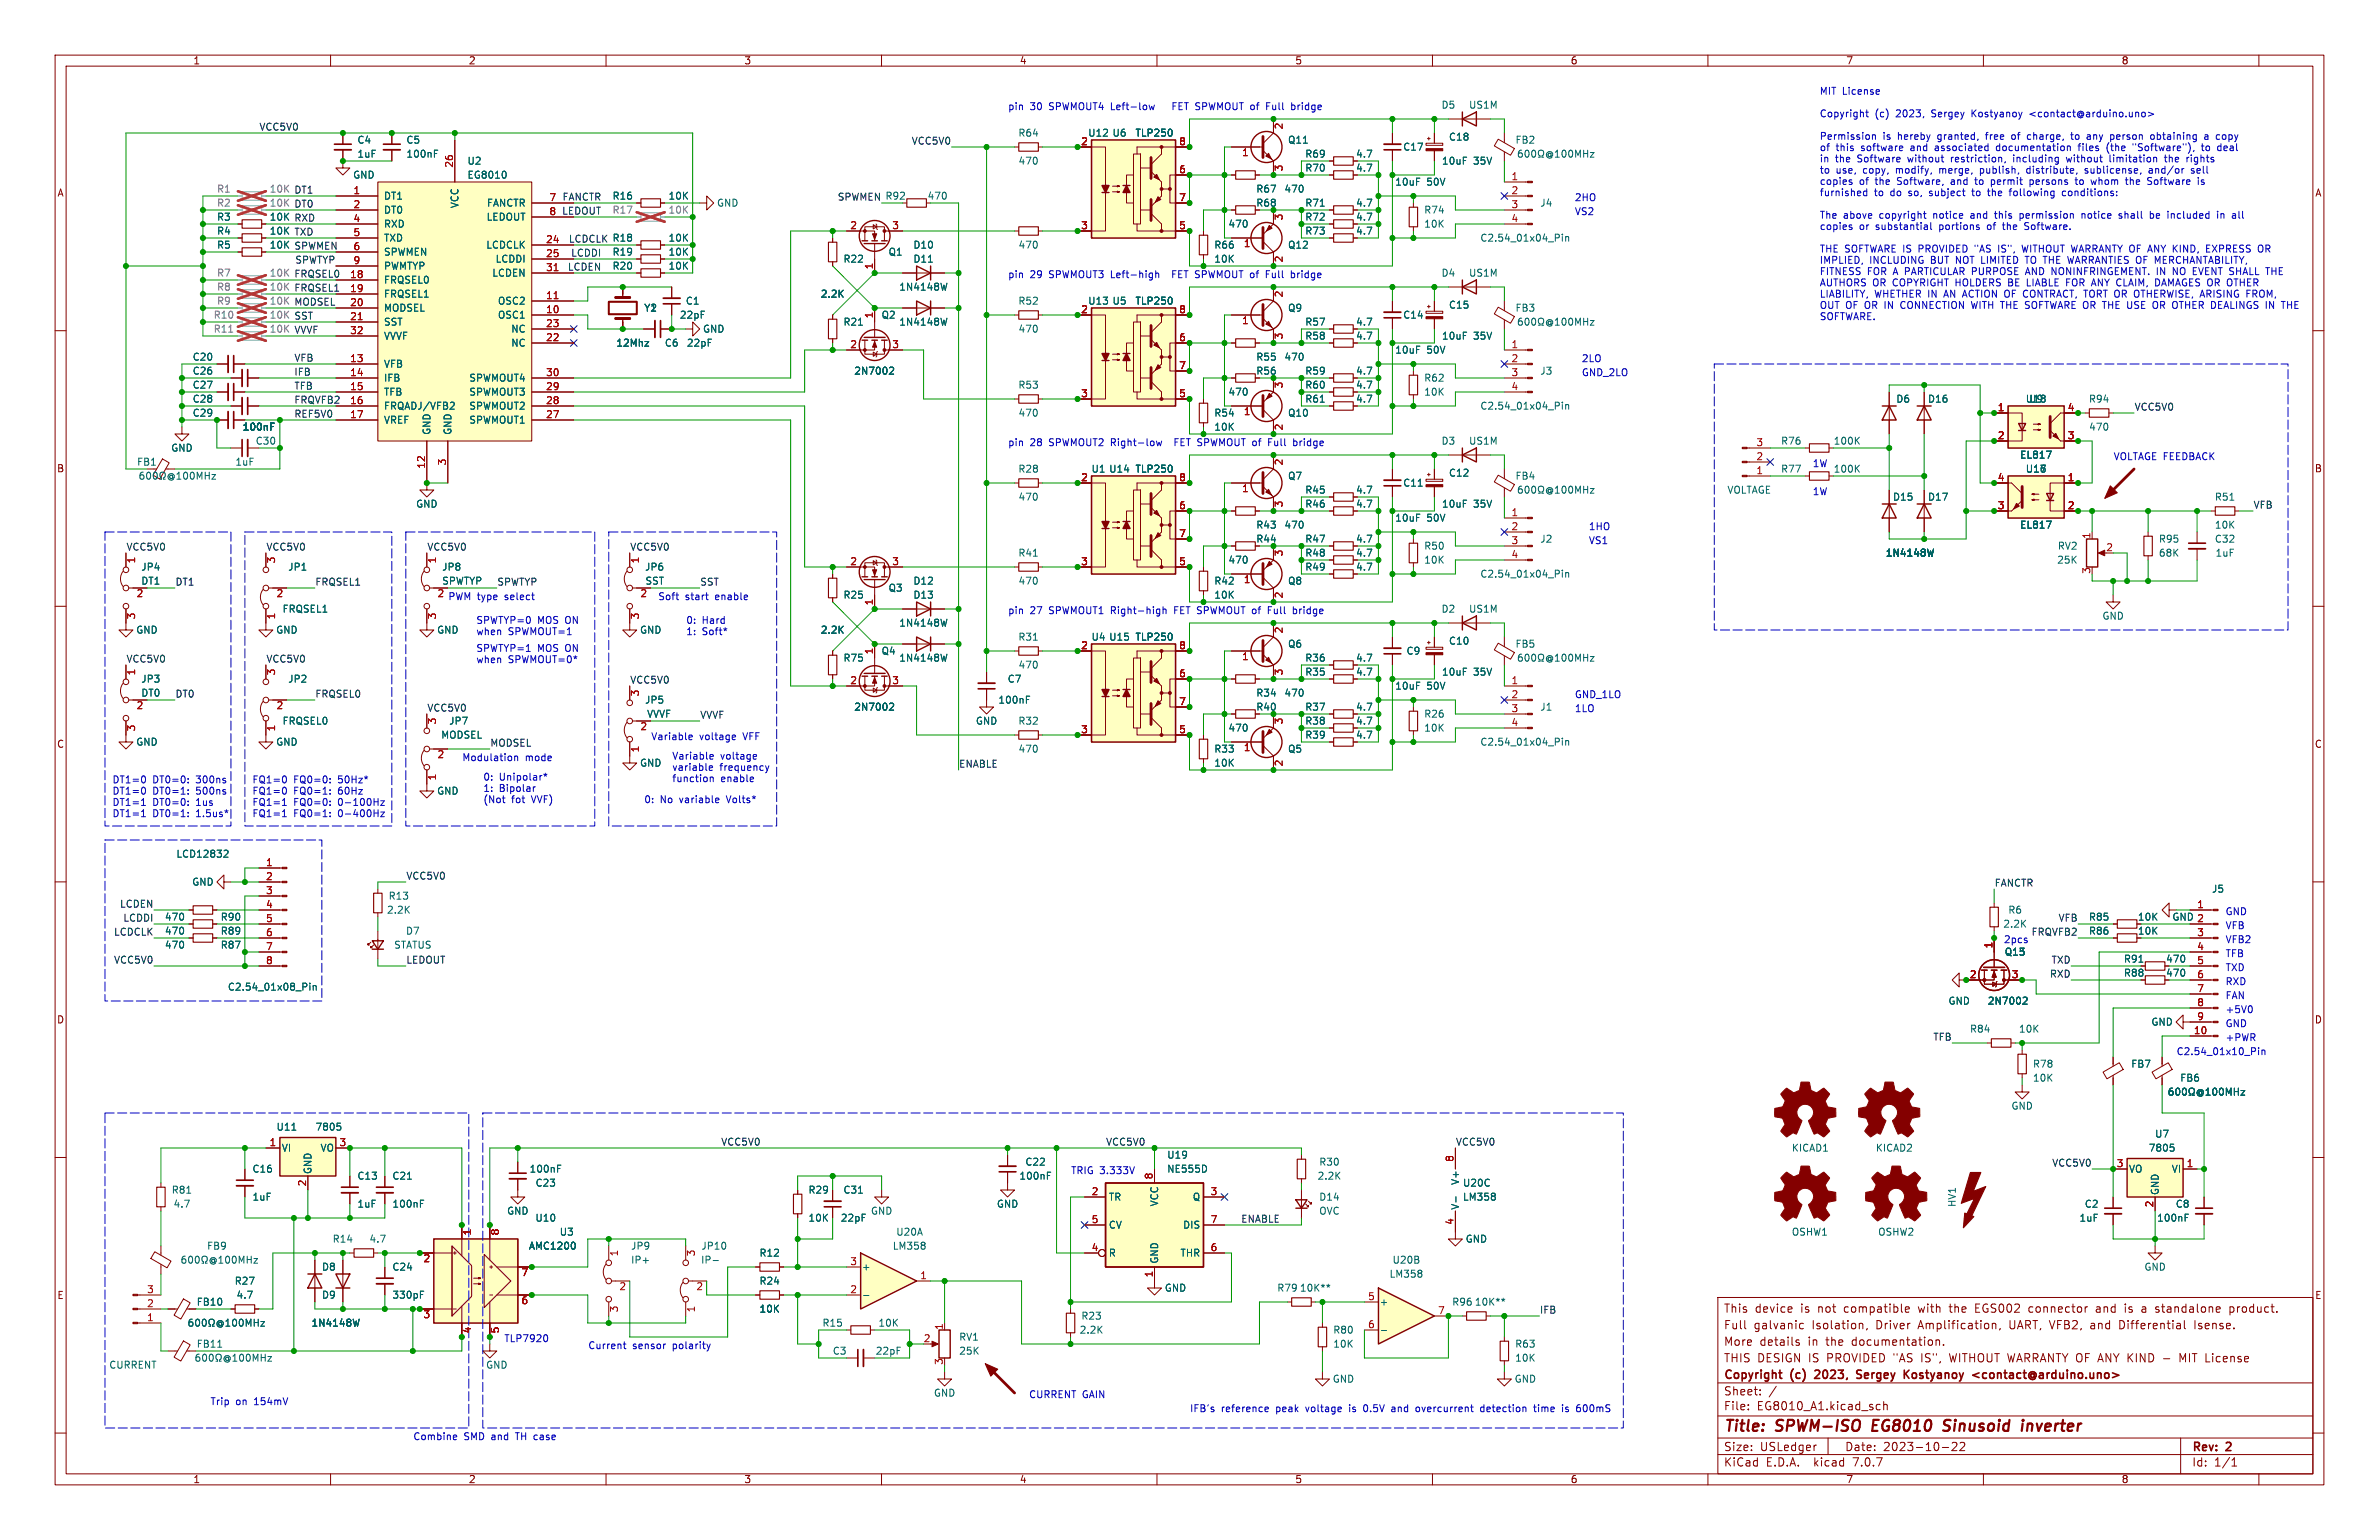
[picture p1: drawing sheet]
<svg xmlns="http://www.w3.org/2000/svg" width="432mm" height="279mm" viewBox="0 0 432 279" stroke-linecap="round" stroke-linejoin="round" font-family="sans-serif">
<defs><g id="words">
<g font-size="2.8" fill="#840000">
<text x="312.8" y="260.3">Title:</text>
<text x="322.5" y="260.3">SPWM-ISO</text>
<text x="340.7" y="260.3">EG8010</text>
<text x="354.4" y="260.3">Sinusoid</text>
<text x="369.4" y="260.3">inverter</text>
</g>
<g font-size="2.1" fill="#840000">
<text x="312.8" y="238.4">This</text>
<text x="318.5" y="238.4">device</text>
<text x="326.9" y="238.4">is</text>
<text x="330.1" y="238.4">not</text>
<text x="335" y="238.4">compatible</text>
<text x="348.7" y="238.4">with</text>
<text x="354.5" y="238.4">the</text>
<text x="359.3" y="238.4">EGS002</text>
<text x="369.1" y="238.4">connector</text>
<text x="381.5" y="238.4">and</text>
<text x="386.9" y="238.4">is</text>
<text x="390.1" y="238.4">a</text>
<text x="392.8" y="238.4">standalone</text>
<text x="406.3" y="238.4">product.</text>
<text x="312.8" y="244.4">More</text>
<text x="312.8" y="241.4">Full</text>
<text x="318.3" y="241.4">galvanic</text>
<text x="319.4" y="244.4">details</text>
<text x="328.3" y="244.4">in</text>
<text x="329" y="241.4">Isolation,</text>
<text x="331.6" y="244.4">the</text>
<text x="336.4" y="244.4">documentation.</text>
<text x="340.7" y="241.4">Driver</text>
<text x="348.5" y="241.4">Amplification,</text>
<text x="365.2" y="241.4">UART, VFB2,</text>
<text x="380.2" y="241.4">and</text>
<text x="385.6" y="241.4">Differential</text>
<text x="399.4" y="241.4">Isense.</text>
<text x="312.8" y="250.6">Copyright</text>
<text x="312.8" y="247.4">THIS DESIGN IS</text>
<text x="325.1" y="250.6">(c)</text>
<text x="330.1" y="250.6">2023,</text>
<text x="331.8" y="247.4">PROVIDED &quot;AS</text>
<text x="338.3" y="250.6">Sergey</text>
<text x="347.5" y="250.6">Kostyanoy</text>
<text x="349.2" y="247.4">IS&quot;,</text>
<text x="354.5" y="247.4">WITHOUT WARRANTY OF ANY KIND</text>
<text x="360.5" y="250.6">&lt;contact@arduino.uno&gt;</text>
<text x="397.1" y="247.4">MIT License</text>
<text x="312.8" y="256.1">File:</text>
<text x="312.8" y="253.4">Sheet:</text>
<text x="318.9" y="256.1">EG8010_A1.kicad_sch</text>
<text x="312.8" y="263.5">Size:</text>
<text x="319.5" y="263.5">USLedger</text>
<text x="334.8" y="263.5">Date:</text>
<text x="341.8" y="263.5">2023-10-22</text>
<text x="397.8" y="263.7">Rev:</text>
<text x="404.2" y="263.7">2</text>
<text x="312.8" y="266.3">KiCad</text>
<text x="320.5" y="266.3">E.D.A.</text>
<text x="329.4" y="266.3">kicad</text>
<text x="336.6" y="266.3">7.0.7</text>
<text x="397.8" y="266.3">Id:</text>
<text x="401.9" y="266.3">1/1</text>
</g>
<g font-size="1.8" fill="#840000">
<text x="35" y="11.9">1</text>
<text x="85" y="11.9">2</text>
<text x="135" y="11.9">3</text>
<text x="185" y="11.9">4</text>
<text x="235" y="11.9">5</text>
<text x="285" y="11.9">6</text>
<text x="335" y="11.9">7</text>
<text x="385" y="11.9">8</text>
<text x="246" y="28.8">4.7</text>
<text x="10.3" y="35.9">A</text>
<text x="246" y="31.3">4.7</text>
<text x="420.1" y="35.9">A</text>
<text x="227.9" y="37.7">R68</text>
<text x="246" y="40.2">4.7</text>
<text x="246" y="37.7">4.7</text>
<text x="246" y="42.8">4.7</text>
<text x="246" y="59.3">4.7</text>
<text x="246" y="61.8">4.7</text>
<text x="227.9" y="68.2">R56</text>
<text x="246" y="68.2">4.7</text>
<text x="246" y="70.7">4.7</text>
<text x="246" y="73.3">4.7</text>
<text x="10.3" y="85.9">B</text>
<text x="246" y="89.8">4.7</text>
<text x="420.1" y="85.9">B</text>
<text x="246" y="92.3">4.7</text>
<text x="227.9" y="98.7">R44</text>
<text x="246" y="98.7">4.7</text>
<text x="246" y="101.2">4.7</text>
<text x="246" y="103.7">4.7</text>
<text x="246" y="122.8">4.7</text>
<text x="246" y="120.2">4.7</text>
<text x="227.9" y="129.1">R40</text>
<text x="246" y="131.7">4.7</text>
<text x="246" y="129.1">4.7</text>
<text x="10.3" y="135.9">C</text>
<text x="246" y="134.2">4.7</text>
<text x="420.1" y="135.9">C</text>
<text x="387.9" y="167.2">10K</text>
<text x="387.9" y="169.8">10K</text>
<text x="393.1" y="177.4">470</text>
<text x="393.1" y="174.9">470</text>
<text x="10.3" y="185.9">D</text>
<text x="420.1" y="185.9">D</text>
<text x="10.3" y="235.9">E</text>
<text x="420.1" y="235.9">E</text>
<text x="35" y="269.3">1</text>
<text x="85" y="269.3">2</text>
<text x="135" y="269.3">3</text>
<text x="185" y="269.3">4</text>
<text x="235" y="269.3">5</text>
<text x="285" y="269.3">6</text>
<text x="335" y="269.3">7</text>
<text x="385" y="269.3">8</text>
</g>
<g font-size="1.8" fill="#0000c2">
<text x="330.2" y="17.3">MIT License</text>
<text x="182.9" y="20.1">pin</text>
<text x="187" y="20.1">30</text>
<text x="190.5" y="20.1">SPWMOUT4 Left-low</text>
<text x="213.7" y="20.1">FET SPWMOUT of</text>
<text x="231.3" y="20.1">Full</text>
<text x="236.1" y="20.1">bridge</text>
<text x="330.2" y="21.4">Copyright</text>
<text x="340.3" y="21.4">(c)</text>
<text x="344.3" y="21.4">2023,</text>
<text x="350.9" y="21.4">Sergey</text>
<text x="358.3" y="21.4">Kostyanoy</text>
<text x="369.1" y="21.4">&lt;contact@arduino.uno&gt;</text>
<text x="330.2" y="25.5">Permission</text>
<text x="330.2" y="27.5">of</text>
<text x="330.2" y="29.5">in</text>
<text x="333.1" y="29.5">the</text>
<text x="333.2" y="27.5">this</text>
<text x="337.3" y="29.5">Software</text>
<text x="337.9" y="27.5">software</text>
<text x="341.8" y="25.5">is</text>
<text x="344.6" y="25.5">hereby</text>
<text x="346.6" y="29.5">without</text>
<text x="347.1" y="27.5">and</text>
<text x="351.7" y="27.5">associated</text>
<text x="352" y="25.5">granted,</text>
<text x="354.6" y="29.5">restriction,</text>
<text x="360.9" y="25.5">free</text>
<text x="363" y="27.5">documentation</text>
<text x="365.8" y="25.5">of</text>
<text x="366.1" y="29.5">including</text>
<text x="368.9" y="25.5">charge,</text>
<text x="376" y="29.5">without</text>
<text x="377" y="25.5">to</text>
<text x="378.2" y="27.5">files</text>
<text x="380.1" y="25.5">any</text>
<text x="383.4" y="27.5">(the</text>
<text x="384" y="29.5">limitation</text>
<text x="384.5" y="25.5">person</text>
<text x="388.4" y="27.5">&quot;Software&quot;),</text>
<text x="392" y="25.5">obtaining</text>
<text x="394.2" y="29.5">the</text>
<text x="398.4" y="29.5">rights</text>
<text x="401.2" y="27.5">to</text>
<text x="402" y="25.5">a</text>
<text x="404.2" y="27.5">deal</text>
<text x="404.4" y="25.5">copy</text>
<text x="330.2" y="31.6">to</text>
<text x="330.2" y="33.6">copies</text>
<text x="330.2" y="35.7">furnished</text>
<text x="333.2" y="31.6">use,</text>
<text x="337.5" y="33.6">of</text>
<text x="338.3" y="31.6">copy,</text>
<text x="340.2" y="35.7">to</text>
<text x="340.5" y="33.6">the</text>
<text x="343.2" y="35.7">do</text>
<text x="344.4" y="31.6">modify,</text>
<text x="344.7" y="33.6">Software,</text>
<text x="346.7" y="35.7">so,</text>
<text x="350.7" y="35.7">subject</text>
<text x="352.5" y="31.6">merge,</text>
<text x="354.6" y="33.6">and</text>
<text x="358.7" y="35.7">to</text>
<text x="359.2" y="33.6">to</text>
<text x="360.1" y="31.6">publish,</text>
<text x="361.7" y="35.7">the</text>
<text x="362.3" y="33.6">permit</text>
<text x="365.9" y="35.7">following</text>
<text x="368.7" y="31.6">distribute,</text>
<text x="369.5" y="33.6">persons</text>
<text x="375.6" y="35.7">conditions:</text>
<text x="378" y="33.6">to</text>
<text x="379.5" y="31.6">sublicense,</text>
<text x="381.1" y="33.6">whom</text>
<text x="387.6" y="33.6">the</text>
<text x="391.3" y="31.6">and/or</text>
<text x="391.7" y="33.6">Software</text>
<text x="399.2" y="31.6">sell</text>
<text x="285.8" y="39.1">VS2</text>
<text x="285.8" y="36.6">2HO</text>
<text x="330.2" y="39.8">The</text>
<text x="330.2" y="41.8">copies</text>
<text x="334.6" y="39.8">above</text>
<text x="337.5" y="41.8">or</text>
<text x="340.6" y="41.8">substantial</text>
<text x="341.2" y="39.8">copyright</text>
<text x="351.2" y="39.8">notice</text>
<text x="352.3" y="41.8">portions</text>
<text x="358.2" y="39.8">and</text>
<text x="361.2" y="41.8">of</text>
<text x="362.8" y="39.8">this</text>
<text x="364.2" y="41.8">the</text>
<text x="367.5" y="39.8">permission</text>
<text x="368.4" y="41.8">Software.</text>
<text x="378.9" y="39.8">notice</text>
<text x="385.9" y="39.8">shall</text>
<text x="391.7" y="39.8">be</text>
<text x="395.1" y="39.8">included</text>
<text x="404.3" y="39.8">in</text>
<text x="407.3" y="39.8">all</text>
<text x="330.2" y="45.9">THE SOFTWARE IS</text>
<text x="330.2" y="47.9">IMPLIED,</text>
<text x="339.4" y="47.9">INCLUDING</text>
<text x="348.5" y="45.9">PROVIDED &quot;AS</text>
<text x="350.6" y="47.9">BUT NOT LIMITED</text>
<text x="363.4" y="45.9">IS&quot;,</text>
<text x="367.9" y="45.9">WITHOUT WARRANTY OF ANY KIND,</text>
<text x="368.3" y="47.9">TO THE WARRANTIES OF MERCHANTABILITY,</text>
<text x="402.3" y="45.9">EXPRESS</text>
<text x="412" y="45.9">OR</text>
<text x="182.9" y="50.6">pin</text>
<text x="187" y="50.6">29</text>
<text x="190.5" y="50.6">SPWMOUT3 Left-high</text>
<text x="213.5" y="50.6">FET SPWMOUT of</text>
<text x="231.1" y="50.6">Full</text>
<text x="235.8" y="50.6">bridge</text>
<text x="330.2" y="50">FITNESS</text>
<text x="330.2" y="52">AUTHORS OR COPYRIGHT HOLDERS BE LIABLE</text>
<text x="338.9" y="50">FOR A PARTICULAR PURPOSE</text>
<text x="368.4" y="50">AND NONINFRINGEMENT.</text>
<text x="375.9" y="52">FOR ANY CLAIM,</text>
<text x="392.6" y="50">IN</text>
<text x="392.7" y="52">DAMAGES OR OTHER</text>
<text x="395.7" y="50">NO EVENT SHALL</text>
<text x="413.2" y="50">THE</text>
<text x="330.2" y="54.1">LIABILITY,</text>
<text x="330.2" y="56.1">OUT OF OR IN</text>
<text x="330.2" y="58.2">SOFTWARE.</text>
<text x="340.3" y="54.1">WHETHER IN</text>
<text x="345.5" y="56.1">CONNECTION WITH THE SOFTWARE OR THE USE OR OTHER DEALINGS IN</text>
<text x="353.2" y="54.1">AN ACTION OF CONTRACT, TORT OR OTHERWISE, ARISING</text>
<text x="409.7" y="54.1">FROM,</text>
<text x="416.9" y="56.1">THE</text>
<text x="287" y="65.8">2LO</text>
<text x="287" y="68.3">GND_2LO</text>
<text x="182.9" y="81">pin</text>
<text x="187" y="81">28</text>
<text x="190.5" y="81">SPWMOUT2 Right-low</text>
<text x="213.9" y="81">FET SPWMOUT of</text>
<text x="231.5" y="81">Full</text>
<text x="236.2" y="81">bridge</text>
<text x="383.5" y="83.6">VOLTAGE FEEDBACK</text>
<text x="328.9" y="84.8">1W</text>
<text x="328.9" y="89.9">1W</text>
<text x="288.3" y="96.3">1HO</text>
<text x="288.3" y="98.8">VS1</text>
<text x="79.3" y="108.7">2 PWM type</text>
<text x="86.4" y="113.3">SPWTYP=0</text>
<text x="91.7" y="109">select</text>
<text x="97.6" y="113.3">MOS ON</text>
<text x="119.4" y="109">Soft</text>
<text x="124.4" y="109">start</text>
<text x="124.5" y="113.3">0:</text>
<text x="127.4" y="113.3">Hard</text>
<text x="129.9" y="109">enable</text>
<text x="182.9" y="111.5">pin</text>
<text x="187" y="111.5">27</text>
<text x="190.5" y="111.5">SPWMOUT1 Right-high</text>
<text x="213.6" y="111.5">FET SPWMOUT of</text>
<text x="231.2" y="111.5">Full</text>
<text x="236" y="111.5">bridge</text>
<text x="86.4" y="115.3">when</text>
<text x="86.4" y="118.4">SPWTYP=1</text>
<text x="92.2" y="115.3">SPWMOUT=1</text>
<text x="97.6" y="118.4">MOS ON</text>
<text x="124.5" y="115.3">1:</text>
<text x="127.4" y="115.3">Soft*</text>
<text x="86.4" y="120.4">when</text>
<text x="92.2" y="120.4">SPWMOUT=0*</text>
<text x="285.8" y="129.3">1LO</text>
<text x="285.8" y="126.8">GND_1LO</text>
<text x="118.1" y="134.4">Variable</text>
<text x="121.9" y="137.9">Variable</text>
<text x="127" y="134.4">voltage</text>
<text x="130.8" y="137.9">voltage</text>
<text x="135" y="134.4">VFF</text>
<text x="20.3" y="142.2">DT1=0</text>
<text x="27.7" y="142.2">DT0=0:</text>
<text x="35.7" y="142.2">300ns</text>
<text x="45.7" y="142.2">FQ1=0</text>
<text x="53.3" y="142.2">FQ0=0:</text>
<text x="61.5" y="142.2">50Hz*</text>
<text x="83.8" y="138.2">Modulation</text>
<text x="87.6" y="141.7">0:</text>
<text x="87.6" y="143.8">1:</text>
<text x="90.6" y="141.7">Unipolar*</text>
<text x="90.6" y="143.8">Bipolar</text>
<text x="95.3" y="138.2">mode</text>
<text x="121.9" y="139.9">variable</text>
<text x="121.9" y="142">function</text>
<text x="130.7" y="139.9">frequency</text>
<text x="130.8" y="142">enable</text>
<text x="20.3" y="144.3">DT1=0</text>
<text x="20.3" y="146.3">DT1=1</text>
<text x="20.3" y="148.3">DT1=1</text>
<text x="27.7" y="144.3">DT0=1:</text>
<text x="27.7" y="146.3">DT0=0:</text>
<text x="27.7" y="148.3">DT0=1:</text>
<text x="35.7" y="144.3">500ns</text>
<text x="35.7" y="146.3">1us</text>
<text x="35.7" y="148.3">1.5us*</text>
<text x="45.7" y="144.3">FQ1=0</text>
<text x="45.7" y="146.3">FQ1=1</text>
<text x="45.7" y="148.3">FQ1=1</text>
<text x="53.3" y="144.3">FQ0=1:</text>
<text x="53.3" y="146.3">FQ0=0:</text>
<text x="53.3" y="148.3">FQ0=1:</text>
<text x="61.5" y="144.3">60Hz</text>
<text x="61.5" y="146.3">0-100Hz</text>
<text x="61.5" y="148.3">0-400Hz</text>
<text x="87.6" y="145.8">(Not</text>
<text x="92.9" y="145.8">fot</text>
<text x="96.6" y="145.8">VVF)</text>
<text x="116.8" y="145.8">0:</text>
<text x="119.8" y="145.8">No</text>
<text x="123.5" y="145.8">variable</text>
<text x="132.2" y="145.8">Volts*</text>
<text x="403.9" y="166.1">GND</text>
<text x="363.6" y="171.2">2pcs</text>
<text x="403.9" y="173.7">TFB</text>
<text x="403.9" y="168.7">VFB</text>
<text x="403.9" y="171.2">VFB2</text>
<text x="403.9" y="178.8">RXD</text>
<text x="403.9" y="176.3">TXD</text>
<text x="403.9" y="183.9">+5V0</text>
<text x="403.9" y="181.4">FAN</text>
<text x="395" y="191.5">C2.54_01x10_Pin</text>
<text x="403.9" y="186.4">GND</text>
<text x="403.9" y="189">+PWR</text>
<text x="194.3" y="213.1">TRIG 3.333V</text>
<text x="91.4" y="243.6">TLP7920</text>
<text x="106.7" y="244.9">Current</text>
<text x="114.8" y="244.9">sensor</text>
<text x="122.2" y="244.9">polarity</text>
<text x="38.1" y="255">Trip</text>
<text x="42.8" y="255">on</text>
<text x="46.2" y="255">154mV</text>
<text x="186.7" y="253.8">CURRENT GAIN</text>
<text x="215.9" y="256.3">IFB's</text>
<text x="221.7" y="256.3">reference</text>
<text x="231.7" y="256.3">peak</text>
<text x="237.3" y="256.3">voltage</text>
<text x="245.4" y="256.3">is</text>
<text x="248.2" y="256.3">0.5V</text>
<text x="253.5" y="256.3">and</text>
<text x="258.1" y="256.3">overcurrent</text>
<text x="270" y="256.3">detection</text>
<text x="280" y="256.3">time</text>
<text x="285.2" y="256.3">is</text>
<text x="288" y="256.3">600mS</text>
<text x="74.9" y="261.4">Combine</text>
<text x="84.2" y="261.4">SMD and</text>
<text x="93.9" y="261.4">TH case</text>
</g>
<g font-size="1.8" fill="#0f0f0f">
<text x="47" y="23.8">VCC5V0</text>
<text x="165.4" y="26.3">VCC5V0</text>
<text x="53.3" y="35.2">DT1</text>
<text x="53.3" y="37.8">DT0</text>
<text x="53.3" y="40.3">RXD</text>
<text x="101.9" y="39">LEDOUT</text>
<text x="102" y="36.5">FANCTR</text>
<text x="152" y="36.5">SPWMEN R92</text>
<text x="53.3" y="45.4">SPWMEN</text>
<text x="53.3" y="42.8">TXD</text>
<text x="53.5" y="47.9">SPWTYP</text>
<text x="103.2" y="44.1">LCDCLK R18</text>
<text x="103.6" y="46.6">LCDDI</text>
<text x="53.3" y="53">FRQSEL1</text>
<text x="53.3" y="50.5">FRQSEL0</text>
<text x="103" y="49.2">LCDEN</text>
<text x="53.3" y="58.1">SST</text>
<text x="53.3" y="55.5">MODSEL</text>
<text x="53.3" y="65.7">VFB</text>
<text x="53.3" y="60.6">VVVF</text>
<text x="53.3" y="68.2">IFB</text>
<text x="53.3" y="70.8">TFB</text>
<text x="53.3" y="73.3">FRQVFB2</text>
<text x="53.3" y="75.9">REF5V0</text>
<text x="387.3" y="74.6">VCC5V0</text>
<text x="408.9" y="92.4">VFB</text>
<text x="22.9" y="100">VCC5V0</text>
<text x="48.3" y="100">VCC5V0</text>
<text x="77.5" y="100">VCC5V0</text>
<text x="114.3" y="100">VCC5V0</text>
<text x="31.7" y="106.3">DT1</text>
<text x="57.1" y="106.3">FRQSEL1</text>
<text x="90.2" y="106.3">SPWTYP</text>
<text x="127" y="106.3">SST</text>
<text x="22.9" y="120.3">VCC5V0</text>
<text x="48.3" y="120.3">VCC5V0</text>
<text x="114.3" y="124.1">VCC5V0</text>
<text x="31.7" y="126.7">DT0</text>
<text x="57.1" y="126.7">FRQSEL0</text>
<text x="77.5" y="129.2">VCC5V0</text>
<text x="127" y="130.5">VVVF</text>
<text x="88.9" y="135.5">MODSEL</text>
<text x="174" y="139.4">ENABLE</text>
<text x="73.7" y="159.7">VCC5V0</text>
<text x="361.9" y="160.9">FANCTR</text>
<text x="21.7" y="164.8">LCDEN</text>
<text x="22.3" y="167.3">LCDDI</text>
<text x="373.5" y="167.3">VFB</text>
<text x="20.6" y="169.8">LCDCLK</text>
<text x="368.6" y="169.8">FRQVFB2</text>
<text x="20.6" y="174.9">VCC5V0</text>
<text x="73.7" y="174.9">LEDOUT</text>
<text x="372" y="177.5">RXD</text>
<text x="372.3" y="174.9">TXD</text>
<text x="350.8" y="188.9">TFB</text>
<text x="130.8" y="207.9">VCC5V0</text>
<text x="200.7" y="207.9">VCC5V0</text>
<text x="264.2" y="207.9">VCC5V0</text>
<text x="372.4" y="211.7">VCC5V0</text>
<text x="225.2" y="221.9">ENABLE</text>
<text x="279.4" y="238.4">IFB</text>
</g>
<g font-size="1.8" fill="#a90000">
<text x="233.1" y="23.6" transform="rotate(-90 233.1 23.6)">2</text>
<text x="196.1" y="26.4">2</text>
<text x="213.9" y="26.4">8</text>
<text x="225.4" y="28.7">1</text>
<text x="64.1" y="35.3">1</text>
<text x="82.3" y="30.5" transform="rotate(-90 82.3 30.5)">26</text>
<text x="213.9" y="31.5">6</text>
<text x="233.1" y="31.2" transform="rotate(-90 233.1 31.2)">3</text>
<text x="274.2" y="32.8">1</text>
<text x="274.2" y="35.3">2</text>
<text x="64.1" y="37.8">2</text>
<text x="64.1" y="40.4">4</text>
<text x="99.6" y="36.6">7</text>
<text x="99.6" y="39.1">8</text>
<text x="154.2" y="41.7">2</text>
<text x="161.9" y="41.7">3</text>
<text x="196.1" y="41.7">3</text>
<text x="213.9" y="41.7">5</text>
<text x="213.9" y="36.6">7</text>
<text x="233.1" y="40.1" transform="rotate(-90 233.1 40.1)">3</text>
<text x="274.2" y="37.8">3</text>
<text x="274.2" y="40.4">4</text>
<text x="64.1" y="42.9">5</text>
<text x="64.1" y="45.5">6</text>
<text x="99" y="44.2">24</text>
<text x="99" y="46.7">25</text>
<text x="225.7" y="45.2">1</text>
<text x="233.1" y="47.7" transform="rotate(-90 233.1 47.7)">2</text>
<text x="63.5" y="50.5">18</text>
<text x="63.5" y="53.1">19</text>
<text x="64.1" y="48">9</text>
<text x="99" y="49.3">31</text>
<text x="158.5" y="49" transform="rotate(-90 158.5 49)">1</text>
<text x="63.5" y="55.6">20</text>
<text x="63.5" y="58.2">21</text>
<text x="99" y="56.9">10</text>
<text x="99" y="54.4">11</text>
<text x="99" y="59.4">23</text>
<text x="158.5" y="57.9" transform="rotate(-90 158.5 57.9)">1</text>
<text x="196.1" y="56.9">2</text>
<text x="213.9" y="56.9">8</text>
<text x="225.4" y="59.1">1</text>
<text x="233.1" y="54" transform="rotate(-90 233.1 54)">2</text>
<text x="63.5" y="65.8">13</text>
<text x="63.5" y="60.7">32</text>
<text x="99" y="62">22</text>
<text x="154.2" y="63.2">2</text>
<text x="161.9" y="63.2">3</text>
<text x="213.9" y="62">6</text>
<text x="233.1" y="61.7" transform="rotate(-90 233.1 61.7)">3</text>
<text x="274.2" y="63.2">1</text>
<text x="274.2" y="65.8">2</text>
<text x="63.5" y="68.3">14</text>
<text x="63.5" y="70.9">15</text>
<text x="99" y="70.9">29</text>
<text x="99" y="68.3">30</text>
<text x="213.9" y="67.1">7</text>
<text x="233.1" y="70.6" transform="rotate(-90 233.1 70.6)">3</text>
<text x="274.2" y="68.3">3</text>
<text x="274.2" y="70.9">4</text>
<text x="63.5" y="73.4">16</text>
<text x="63.5" y="75.9">17</text>
<text x="99" y="75.9">27</text>
<text x="99" y="73.4">28</text>
<text x="196.1" y="72.1">3</text>
<text x="213.9" y="72.1">5</text>
<text x="225.7" y="75.6">1</text>
<text x="362.5" y="74.7">1</text>
<text x="375.2" y="74.7">4</text>
<text x="233.1" y="78.2" transform="rotate(-90 233.1 78.2)">2</text>
<text x="318.7" y="83.6">2</text>
<text x="318.7" y="81">3</text>
<text x="362.5" y="79.8">2</text>
<text x="375.2" y="79.8">3</text>
<text x="77.2" y="85.1" transform="rotate(-90 77.2 85.1)">12</text>
<text x="81" y="84.5" transform="rotate(-90 81 84.5)">3</text>
<text x="196.1" y="87.4">2</text>
<text x="213.9" y="87.4">8</text>
<text x="225.4" y="89.6">1</text>
<text x="233.1" y="84.5" transform="rotate(-90 233.1 84.5)">2</text>
<text x="318.7" y="86.1">1</text>
<text x="362.5" y="87.4">4</text>
<text x="375.2" y="87.4">1</text>
<text x="213.9" y="92.5">6</text>
<text x="233.1" y="92.1" transform="rotate(-90 233.1 92.1)">3</text>
<text x="274.2" y="93.7">1</text>
<text x="362.5" y="92.5">3</text>
<text x="375.2" y="92.5">2</text>
<text x="213.9" y="97.5">7</text>
<text x="233.1" y="101" transform="rotate(-90 233.1 101)">3</text>
<text x="274.2" y="96.3">2</text>
<text x="274.2" y="98.8">3</text>
<text x="274.2" y="101.3">4</text>
<text x="379.5" y="97.9" transform="rotate(-90 379.5 97.9)">1</text>
<text x="382.2" y="100.1">2</text>
<text x="24.8" y="102.3" transform="rotate(-90 24.8 102.3)">1</text>
<text x="50.2" y="102.3" transform="rotate(-90 50.2 102.3)">3</text>
<text x="79.5" y="102.3" transform="rotate(-90 79.5 102.3)">1</text>
<text x="116.3" y="102.3" transform="rotate(-90 116.3 102.3)">1</text>
<text x="154.2" y="102.6">2</text>
<text x="161.9" y="102.6">3</text>
<text x="196.1" y="102.6">3</text>
<text x="213.9" y="102.6">5</text>
<text x="225.7" y="106.1">1</text>
<text x="379.5" y="104.2" transform="rotate(-90 379.5 104.2)">3</text>
<text x="24.7" y="108.7">2</text>
<text x="24.8" y="112.5" transform="rotate(-90 24.8 112.5)">3</text>
<text x="50.1" y="108.7">2</text>
<text x="50.2" y="112.5" transform="rotate(-90 50.2 112.5)">1</text>
<text x="79.3" y="108.7">2</text>
<text x="79.5" y="112.5" transform="rotate(-90 79.5 112.5)">3</text>
<text x="116.1" y="108.7">2</text>
<text x="116.3" y="112.5" transform="rotate(-90 116.3 112.5)">3</text>
<text x="158.5" y="109.9" transform="rotate(-90 158.5 109.9)">1</text>
<text x="233.1" y="108.7" transform="rotate(-90 233.1 108.7)">2</text>
<text x="158.5" y="118.8" transform="rotate(-90 158.5 118.8)">1</text>
<text x="196.1" y="117.9">2</text>
<text x="213.9" y="117.9">8</text>
<text x="233.1" y="115" transform="rotate(-90 233.1 115)">2</text>
<text x="24.8" y="122.6" transform="rotate(-90 24.8 122.6)">1</text>
<text x="50.2" y="122.6" transform="rotate(-90 50.2 122.6)">3</text>
<text x="154.2" y="124.2">2</text>
<text x="161.9" y="124.2">3</text>
<text x="213.9" y="122.9">6</text>
<text x="225.4" y="120.1">1</text>
<text x="233.1" y="122.6" transform="rotate(-90 233.1 122.6)">3</text>
<text x="274.2" y="124.2">1</text>
<text x="24.7" y="129">2</text>
<text x="50.1" y="129">2</text>
<text x="79.5" y="131.5" transform="rotate(-90 79.5 131.5)">3</text>
<text x="116.3" y="126.4" transform="rotate(-90 116.3 126.4)">3</text>
<text x="213.9" y="128">7</text>
<text x="233.1" y="131.5" transform="rotate(-90 233.1 131.5)">3</text>
<text x="274.2" y="126.7">2</text>
<text x="274.2" y="129.3">3</text>
<text x="274.2" y="131.8">4</text>
<text x="24.8" y="132.8" transform="rotate(-90 24.8 132.8)">3</text>
<text x="50.2" y="132.8" transform="rotate(-90 50.2 132.8)">1</text>
<text x="79.3" y="137.9">2</text>
<text x="116.1" y="132.8">2</text>
<text x="116.3" y="136.6" transform="rotate(-90 116.3 136.6)">1</text>
<text x="196.1" y="133.1">3</text>
<text x="213.9" y="133.1">5</text>
<text x="225.7" y="136.6">1</text>
<text x="79.5" y="141.7" transform="rotate(-90 79.5 141.7)">1</text>
<text x="233.1" y="139.1" transform="rotate(-90 233.1 139.1)">2</text>
<text x="48.2" y="157.2">1</text>
<text x="48.2" y="159.8">2</text>
<text x="48.2" y="162.3">3</text>
<text x="48.2" y="164.8">4</text>
<text x="48.2" y="167.4">5</text>
<text x="394.2" y="167.2">GND 2</text>
<text x="398.7" y="164.8">1</text>
<text x="48.2" y="169.9">6</text>
<text x="48.2" y="172.5">7</text>
<text x="361.7" y="172.2" transform="rotate(-90 361.7 172.2)">1</text>
<text x="398.7" y="169.9">3</text>
<text x="398.7" y="172.5">4</text>
<text x="48.2" y="175">8</text>
<text x="357.4" y="177.5">2</text>
<text x="365.1" y="177.5">3</text>
<text x="398.7" y="175">5</text>
<text x="398.7" y="177.5">6</text>
<text x="398.7" y="180.1">7</text>
<text x="398.7" y="182.6">8</text>
<text x="398.7" y="185.2">9</text>
<text x="398.1" y="187.7">10</text>
<text x="48.8" y="208">1</text>
<text x="61.5" y="208">3</text>
<text x="55.6" y="215.3" transform="rotate(-90 55.6 215.3)">2</text>
<text x="209.3" y="214.1" transform="rotate(-90 209.3 214.1)">8</text>
<text x="263.9" y="210.9" transform="rotate(-90 263.9 210.9)">8</text>
<text x="384.1" y="211.8">3</text>
<text x="396.8" y="211.8">1</text>
<text x="198" y="216.9">2</text>
<text x="198" y="222">5</text>
<text x="219.6" y="216.9">3</text>
<text x="219.6" y="222">7</text>
<text x="390.9" y="219.1" transform="rotate(-90 390.9 219.1)">2</text>
<text x="85.8" y="224.2" transform="rotate(-90 85.8 224.2)">1</text>
<text x="90.9" y="224.2" transform="rotate(-90 90.9 224.2)">8</text>
<text x="198" y="227.1">4</text>
<text x="219.6" y="227.1">6</text>
<text x="263.9" y="222.3" transform="rotate(-90 263.9 222.3)">4</text>
<text x="76.8" y="229.3">2</text>
<text x="94.5" y="231.9">7</text>
<text x="112.5" y="228" transform="rotate(-90 112.5 228)">1</text>
<text x="126.4" y="228" transform="rotate(-90 126.4 228)">3</text>
<text x="154.2" y="229.6">3</text>
<text x="166.9" y="232.2">1</text>
<text x="209.3" y="231.8" transform="rotate(-90 209.3 231.8)">1</text>
<text x="26.6" y="239.8">1</text>
<text x="26.6" y="237.2">2</text>
<text x="26.6" y="234.7">3</text>
<text x="76.8" y="239.5">3</text>
<text x="94.5" y="236.9">6</text>
<text x="112.3" y="234.4">2</text>
<text x="112.5" y="238.2" transform="rotate(-90 112.5 238.2)">3</text>
<text x="126.3" y="234.4">2</text>
<text x="126.4" y="238.2" transform="rotate(-90 126.4 238.2)">1</text>
<text x="154.2" y="234.7">2</text>
<text x="248.2" y="236">5</text>
<text x="260.9" y="238.5">7</text>
<text x="85.8" y="242" transform="rotate(-90 85.8 242)">4</text>
<text x="90.9" y="242" transform="rotate(-90 90.9 242)">5</text>
<text x="167.6" y="243.6">2</text>
<text x="171.2" y="241.4" transform="rotate(-90 171.2 241.4)">1</text>
<text x="248.2" y="241">6</text>
<text x="171.2" y="247.7" transform="rotate(-90 171.2 247.7)">3</text>
</g>
<g font-size="1.8" fill="#006464">
<text x="261.5" y="19.9">D5</text>
<text x="266.5" y="19.9">US1M</text>
<text x="64.8" y="26.3">C4</text>
<text x="64.8" y="28.8">1uF</text>
<text x="73.7" y="26.3">C5</text>
<text x="73.7" y="28.8">100nF</text>
<text x="184.7" y="25">R64</text>
<text x="197.4" y="25">U12 U6</text>
<text x="206" y="25">TLP250</text>
<text x="233.7" y="26.3">Q11</text>
<text x="236.8" y="28.8">R69</text>
<text x="254.6" y="27.5">C17</text>
<text x="262.9" y="25.7">C18</text>
<text x="275" y="26.3">FB2</text>
<text x="64" y="32.6">GND</text>
<text x="84.8" y="30.1">U2</text>
<text x="84.8" y="32.6">EG8010</text>
<text x="184.8" y="30.1">470</text>
<text x="227.9" y="35.2">R67</text>
<text x="233" y="35.2">470</text>
<text x="236.8" y="31.3">R70</text>
<text x="253.1" y="33.9">10uF</text>
<text x="259" y="33.9">50V</text>
<text x="261.6" y="30.1">10uF</text>
<text x="267.5" y="30.1">35V</text>
<text x="39.3" y="40.2">R3</text>
<text x="48.9" y="40.2">10K</text>
<text x="69.6" y="36.4">DT1</text>
<text x="69.6" y="39">DT0</text>
<text x="69.6" y="41.5">RXD</text>
<text x="83.4" y="37.9" transform="rotate(-90 83.4 37.9)">VCC</text>
<text x="88.2" y="40.2">LEDOUT</text>
<text x="88.3" y="37.7">FANCTR</text>
<text x="111.1" y="36.4">R16</text>
<text x="121.2" y="36.4">10K</text>
<text x="130" y="37.7">GND</text>
<text x="168.3" y="36.4">470</text>
<text x="222.9" y="41.5">470</text>
<text x="236.8" y="40.2">R72</text>
<text x="236.8" y="37.7">R71</text>
<text x="258.4" y="39">R74</text>
<text x="258.4" y="41.5">10K</text>
<text x="279.5" y="37.7">J4</text>
<text x="39.3" y="42.8">R4</text>
<text x="39.3" y="45.3">R5</text>
<text x="48.9" y="42.8">10K</text>
<text x="48.9" y="45.3">10K</text>
<text x="69.6" y="44">TXD</text>
<text x="69.6" y="46.6">SPWMEN</text>
<text x="88.2" y="45.3">LCDCLK</text>
<text x="89.9" y="47.9">LCDDI</text>
<text x="111.1" y="46.6">R19</text>
<text x="111.1" y="44">R18</text>
<text x="121.2" y="44">10K</text>
<text x="121.2" y="46.6">10K</text>
<text x="153" y="47.9">R22</text>
<text x="161.2" y="46.6">Q1</text>
<text x="165.7" y="47.9">D11</text>
<text x="165.7" y="45.3">D10</text>
<text x="184.8" y="45.3">470</text>
<text x="220.3" y="45.3">R66</text>
<text x="220.3" y="47.9">10K</text>
<text x="233.7" y="45.3">Q12</text>
<text x="236.8" y="42.8">R73</text>
<text x="268.6" y="44">C2.54_01x04_Pin</text>
<text x="69.6" y="51.7">FRQSEL0</text>
<text x="69.6" y="49.1">PWMTYP</text>
<text x="89.3" y="50.4">LCDEN</text>
<text x="111.1" y="49.1">R20</text>
<text x="121.2" y="49.1">10K</text>
<text x="163.1" y="52.9">1N4148W</text>
<text x="261.5" y="50.4">D4</text>
<text x="266.5" y="50.4">US1M</text>
<text x="69.6" y="54.2">FRQSEL1</text>
<text x="69.6" y="56.7">MODSEL</text>
<text x="69.6" y="59.3">SST</text>
<text x="90.3" y="58">OSC1</text>
<text x="90.3" y="55.5">OSC2</text>
<text x="116.8" y="56.7">Y1</text>
<text x="123.3" y="58">22pF</text>
<text x="124.4" y="55.5">C1</text>
<text x="148.9" y="54.2">2.2K</text>
<text x="153" y="59.3">R21</text>
<text x="159.9" y="58">Q2</text>
<text x="163.1" y="59.3">1N4148W</text>
<text x="184.7" y="55.5">R52</text>
<text x="197.4" y="55.5">U13 U5</text>
<text x="206" y="55.5">TLP250</text>
<text x="233.7" y="56.7">Q9</text>
<text x="236.8" y="59.3">R57</text>
<text x="254.6" y="58">C14</text>
<text x="262.9" y="56.2">C15</text>
<text x="275" y="56.7">FB3</text>
<text x="34.9" y="65.6">C20</text>
<text x="69.6" y="61.8">VVVF</text>
<text x="92.7" y="63.1">NC</text>
<text x="92.7" y="60.6">NC</text>
<text x="111.8" y="63.1">12Mhz</text>
<text x="120.6" y="63.1">C6</text>
<text x="124.6" y="63.1">22pF</text>
<text x="127.5" y="60.6">GND</text>
<text x="184.8" y="60.6">470</text>
<text x="227.9" y="65.6">R55</text>
<text x="233" y="65.6">470</text>
<text x="236.8" y="61.8">R58</text>
<text x="253.1" y="64.4">10uF</text>
<text x="259" y="64.4">50V</text>
<text x="261.6" y="61.8">10uF</text>
<text x="267.5" y="61.8">35V</text>
<text x="34.9" y="70.7">C27</text>
<text x="34.9" y="68.2">C26</text>
<text x="69.6" y="66.9">VFB</text>
<text x="69.6" y="69.4">IFB</text>
<text x="69.6" y="72">TFB</text>
<text x="85.1" y="72">SPWMOUT3</text>
<text x="85.1" y="69.4">SPWMOUT4</text>
<text x="155" y="68.2">2N7002</text>
<text x="184.7" y="70.7">R53</text>
<text x="222.9" y="72">470</text>
<text x="236.8" y="68.2">R59</text>
<text x="236.8" y="70.7">R60</text>
<text x="258.4" y="69.4">R62</text>
<text x="258.4" y="72">10K</text>
<text x="279.5" y="68.2">J3</text>
<text x="34.9" y="73.3">C28</text>
<text x="34.9" y="75.8">C29</text>
<text x="69.6" y="74.5">FRQADJ/VFB2</text>
<text x="69.6" y="77.1">VREF</text>
<text x="85.1" y="77.1">SPWMOUT1</text>
<text x="85.1" y="74.5">SPWMOUT2</text>
<text x="184.8" y="75.8">470</text>
<text x="220.3" y="75.8">R54</text>
<text x="233.7" y="75.8">Q10</text>
<text x="236.8" y="73.3">R61</text>
<text x="268.6" y="74.5">C2.54_01x04_Pin</text>
<text x="344.1" y="73.3">D6</text>
<text x="349.8" y="73.3">D16</text>
<text x="367.6" y="73.3">U18</text>
<text x="368.2" y="73.3">U9</text>
<text x="379.1" y="73.3">R94</text>
<text x="31" y="82.1">GND</text>
<text x="44" y="78.3">100nF</text>
<text x="46.3" y="80.9">C30</text>
<text x="78.3" y="79" transform="rotate(-90 78.3 79)">GND</text>
<text x="82.1" y="79" transform="rotate(-90 82.1 79)">GND</text>
<text x="220.3" y="78.3">10K</text>
<text x="261.5" y="80.9">D3</text>
<text x="266.5" y="80.9">US1M</text>
<text x="323.2" y="80.9">R76</text>
<text x="332.7" y="80.9">100K</text>
<text x="366.6" y="83.4">EL817</text>
<text x="379.1" y="78.3">470</text>
<text x="24.8" y="84.7">FB1</text>
<text x="42.6" y="84.7">1uF</text>
<text x="184.7" y="86">R28</text>
<text x="198" y="86">U1 U14</text>
<text x="206" y="86">TLP250</text>
<text x="233.7" y="87.2">Q7</text>
<text x="236.8" y="89.8">R45</text>
<text x="254.6" y="88.5">C11</text>
<text x="262.9" y="86.7">C12</text>
<text x="275" y="87.2">FB4</text>
<text x="313.4" y="89.8">VOLTAGE</text>
<text x="323.2" y="86">R77</text>
<text x="332.7" y="86">100K</text>
<text x="367.6" y="86">U16</text>
<text x="75.4" y="92.3">GND</text>
<text x="184.8" y="91">470</text>
<text x="236.8" y="92.3">R46</text>
<text x="253.1" y="94.8">10uF</text>
<text x="259" y="94.8">50V</text>
<text x="261.6" y="92.3">10uF</text>
<text x="267.5" y="92.3">35V</text>
<text x="343.5" y="91">D15</text>
<text x="349.8" y="91">D17</text>
<text x="401.9" y="91">R51</text>
<text x="184.7" y="101.2">R41</text>
<text x="227.9" y="96.1">R43</text>
<text x="233" y="96.1">470</text>
<text x="236.8" y="98.7">R47</text>
<text x="236.8" y="101.2">R48</text>
<text x="258.4" y="99.9">R50</text>
<text x="279.5" y="98.7">J2</text>
<text x="342.2" y="101.2">1N4148W</text>
<text x="366.6" y="96.1">EL817</text>
<text x="373.4" y="99.9">RV2</text>
<text x="391.8" y="98.7">R95</text>
<text x="391.8" y="101.2">68K</text>
<text x="401.9" y="96.1">10K</text>
<text x="401.9" y="98.7">C32</text>
<text x="402" y="101.2">1uF</text>
<text x="25.6" y="103.7">JP4</text>
<text x="25.6" y="106.3">DT1</text>
<text x="52.2" y="103.7">JP1</text>
<text x="80.2" y="103.7">JP8</text>
<text x="80.2" y="106.3">SPWTYP</text>
<text x="117" y="103.7">JP6</text>
<text x="117.1" y="106.3">SST</text>
<text x="161.2" y="107.5">Q3</text>
<text x="165.7" y="106.3">D12</text>
<text x="184.8" y="106.3">470</text>
<text x="220.3" y="106.3">R42</text>
<text x="222.9" y="102.5">470</text>
<text x="233.7" y="106.3">Q8</text>
<text x="236.8" y="103.7">R49</text>
<text x="258.4" y="102.5">10K</text>
<text x="268.6" y="105">C2.54_01x04_Pin</text>
<text x="373.3" y="102.5">25K</text>
<text x="51.2" y="111.4">FRQSEL1</text>
<text x="153" y="108.8">R25</text>
<text x="163.1" y="113.9">1N4148W</text>
<text x="165.7" y="108.8">D13</text>
<text x="220.3" y="108.8">10K</text>
<text x="261.5" y="111.4">D2</text>
<text x="266.5" y="111.4">US1M</text>
<text x="381.5" y="112.6">GND</text>
<text x="24.6" y="115.2">GND</text>
<text x="50" y="115.2">GND</text>
<text x="79.2" y="115.2">GND</text>
<text x="116.1" y="115.2">GND</text>
<text x="148.9" y="115.2">2.2K</text>
<text x="159.9" y="119">Q4</text>
<text x="184.7" y="116.4">R31</text>
<text x="198" y="116.4">U4 U15</text>
<text x="206" y="116.4">TLP250</text>
<text x="233.7" y="117.7">Q6</text>
<text x="255.2" y="119">C9</text>
<text x="262.9" y="117.2">C10</text>
<text x="275" y="117.7">FB5</text>
<text x="25.6" y="124.1">JP3</text>
<text x="52.2" y="124.1">JP2</text>
<text x="153" y="120.2">R75</text>
<text x="163.1" y="120.2">1N4148W</text>
<text x="182.8" y="124.1">C7</text>
<text x="184.8" y="121.5">470</text>
<text x="236.8" y="122.8">R35</text>
<text x="236.8" y="120.2">R36</text>
<text x="253.1" y="125.3">10uF</text>
<text x="259" y="125.3">50V</text>
<text x="261.6" y="122.8">10uF</text>
<text x="267.5" y="122.8">35V</text>
<text x="25.6" y="126.6">DT0</text>
<text x="51.2" y="131.7">FRQSEL0</text>
<text x="81.4" y="131.7">JP7</text>
<text x="117" y="127.9">JP5</text>
<text x="117.4" y="130.4">VVVF</text>
<text x="155" y="129.1">2N7002</text>
<text x="177" y="131.7">GND</text>
<text x="181.1" y="127.9">100nF</text>
<text x="184.7" y="131.7">R32</text>
<text x="227.9" y="126.6">R34</text>
<text x="233" y="126.6">470</text>
<text x="236.8" y="131.7">R38</text>
<text x="236.8" y="129.1">R37</text>
<text x="258.4" y="130.4">R26</text>
<text x="279.5" y="129.1">J1</text>
<text x="24.6" y="135.5">GND</text>
<text x="50" y="135.5">GND</text>
<text x="80" y="134.2">MODSEL</text>
<text x="184.8" y="136.8">470</text>
<text x="220.3" y="136.8">R33</text>
<text x="222.9" y="132.9">470</text>
<text x="233.7" y="136.8">Q5</text>
<text x="236.8" y="134.2">R39</text>
<text x="258.4" y="132.9">10K</text>
<text x="268.6" y="135.5">C2.54_01x04_Pin</text>
<text x="116.1" y="139.3">GND</text>
<text x="220.3" y="139.3">10K</text>
<text x="79.2" y="144.4">GND</text>
<text x="31.9" y="155.8">LCD12832</text>
<text x="34.8" y="160.9">GND</text>
<text x="29.8" y="167.2">470</text>
<text x="40" y="167.2">R90</text>
<text x="70.1" y="166">2.2K</text>
<text x="70.4" y="163.4">R13</text>
<text x="364.4" y="166">R6</text>
<text x="379.1" y="167.2">R85</text>
<text x="401.4" y="162.2">J5</text>
<text x="29.8" y="172.3">470</text>
<text x="29.8" y="169.8">470</text>
<text x="40" y="172.3">R87</text>
<text x="40" y="169.8">R89</text>
<text x="71.4" y="172.3">STATUS</text>
<text x="73.6" y="169.8">D7</text>
<text x="363.5" y="168.5">2.2K</text>
<text x="363.8" y="173.6">Q15</text>
<text x="379.1" y="169.8">R86</text>
<text x="41.3" y="179.9">C2.54_01x08_Pin</text>
<text x="385.4" y="177.4">R88</text>
<text x="385.4" y="174.9">R91</text>
<text x="353.6" y="182.5">GND</text>
<text x="360.7" y="182.5">2N7002</text>
<text x="357.5" y="187.6">R84</text>
<text x="366.4" y="187.6">10K</text>
<text x="390.4" y="186.3">GND</text>
<text x="368.9" y="193.9">R78</text>
<text x="368.9" y="196.4">10K</text>
<text x="386.7" y="193.9">FB7</text>
<text x="395.6" y="196.4">FB6</text>
<text x="365" y="201.5">GND</text>
<text x="50.1" y="205.3">U11</text>
<text x="51.1" y="209.1">VI</text>
<text x="57.2" y="205.3">7805</text>
<text x="58.1" y="209.1">VO</text>
<text x="325.1" y="209.1">KICAD1</text>
<text x="340.4" y="209.1">KICAD2</text>
<text x="389.9" y="209.1">7805</text>
<text x="391.1" y="206.6">U7</text>
<text x="45.7" y="213">C16</text>
<text x="56.7" y="213.1" transform="rotate(-90 56.7 213.1)">GND</text>
<text x="64.8" y="214.2">C13</text>
<text x="71.1" y="214.2">C21</text>
<text x="96" y="213">100nF</text>
<text x="97.1" y="215.5">C23</text>
<text x="184.9" y="214.2">100nF</text>
<text x="186" y="211.7">C22</text>
<text x="211.8" y="210.4">U19</text>
<text x="211.8" y="213">NE555D</text>
<text x="239.1" y="214.2">2.2K</text>
<text x="239.4" y="211.7">R30</text>
<text x="265" y="215.1" transform="rotate(-90 265 215.1)">V+</text>
<text x="265.4" y="215.5">U20C</text>
<text x="386.3" y="213">VO</text>
<text x="394.1" y="213">VI</text>
<text x="31.1" y="216.8">R81</text>
<text x="31.4" y="219.3">4.7</text>
<text x="45.7" y="218">1uF</text>
<text x="64.8" y="219.3">1uF</text>
<text x="71.1" y="219.3">100nF</text>
<text x="91.9" y="220.6">GND</text>
<text x="97.1" y="221.8">U10</text>
<text x="146.6" y="216.8">R29</text>
<text x="146.6" y="221.8">10K</text>
<text x="152.5" y="221.8">22pF</text>
<text x="153" y="216.8">C31</text>
<text x="158" y="220.6">GND</text>
<text x="180.8" y="219.3">GND</text>
<text x="201.2" y="218">TR</text>
<text x="210.4" y="219" transform="rotate(-90 210.4 219)">VCC</text>
<text x="216.4" y="218">Q</text>
<text x="239.4" y="218">D14</text>
<text x="239.4" y="220.6">OVC</text>
<text x="265" y="219.6" transform="rotate(-90 265 219.6)">V-</text>
<text x="265.4" y="218">LM358</text>
<text x="355.2" y="219.1" transform="rotate(-90 355.2 219.1)">HV1</text>
<text x="377.3" y="221.8">1uF</text>
<text x="378.3" y="219.3">C2</text>
<text x="391.4" y="221.8">100nF</text>
<text x="392" y="216.9" transform="rotate(-90 392 216.9)">GND</text>
<text x="394.8" y="219.3">C8</text>
<text x="37.5" y="226.9">FB9</text>
<text x="60.3" y="225.7">R14</text>
<text x="67" y="225.7">4.7</text>
<text x="95.9" y="226.9">AMC1200</text>
<text x="101.5" y="224.4">U3</text>
<text x="114.5" y="226.9">JP9</text>
<text x="127.2" y="226.9">JP10</text>
<text x="161.9" y="226.9">LM358</text>
<text x="162.6" y="224.4">U20A</text>
<text x="201.2" y="223.1">CV</text>
<text x="214.6" y="223.1">DIS</text>
<text x="265.9" y="225.7">GND</text>
<text x="325.1" y="224.4">OSHW1</text>
<text x="340.8" y="224.4">OSHW2</text>
<text x="42.5" y="233.3">R27</text>
<text x="58.3" y="230.7">D8</text>
<text x="71.1" y="230.7">C24</text>
<text x="114.5" y="229.5">IP+</text>
<text x="127.2" y="229.5">IP-</text>
<text x="137.8" y="228.2">R12</text>
<text x="137.8" y="233.3">R24</text>
<text x="156.3" y="230.7">+</text>
<text x="201.2" y="228.2">R</text>
<text x="210.4" y="229.4" transform="rotate(-90 210.4 229.4)">GND</text>
<text x="214.2" y="228.2">THR</text>
<text x="252.1" y="232">LM358</text>
<text x="252.7" y="229.5">U20B</text>
<text x="389.1" y="230.7">GND</text>
<text x="35.6" y="237.1">FB10</text>
<text x="42.8" y="235.8">4.7</text>
<text x="58.3" y="235.8">D9</text>
<text x="71.1" y="235.8">330pF</text>
<text x="137.8" y="238.4">10K</text>
<text x="196.2" y="239.6">R23</text>
<text x="211.3" y="234.5">GND</text>
<text x="231.7" y="234.5">R79</text>
<text x="235.8" y="234.5">10K**</text>
<text x="250.3" y="237.1">+</text>
<text x="263.5" y="237.1">R96</text>
<text x="267.6" y="237.1">10K**</text>
<text x="35.6" y="244.7">FB11</text>
<text x="56.4" y="240.9">1N4148W</text>
<text x="149.2" y="240.9">R15</text>
<text x="151.1" y="246">C3</text>
<text x="158.9" y="246">22pF</text>
<text x="159.3" y="240.9">10K</text>
<text x="174" y="243.4">RV1</text>
<text x="174" y="246">25K</text>
<text x="195.9" y="242.2">2.2K</text>
<text x="241.9" y="242.2">R80</text>
<text x="241.9" y="244.7">10K</text>
<text x="274.9" y="244.7">R63</text>
<text x="19.7" y="248.5">CURRENT</text>
<text x="88.1" y="248.5">GND</text>
<text x="241.8" y="251.1">GND</text>
<text x="274.8" y="251.1">GND</text>
<text x="274.9" y="247.2">10K</text>
<text x="169.4" y="253.6">GND</text>
</g>
<g font-size="1.8" fill="#989898">
<text x="39.3" y="35.2">R1</text>
<text x="48.9" y="35.2">10K</text>
<text x="39.3" y="37.7">R2</text>
<text x="48.9" y="37.7">10K</text>
<text x="111.1" y="39">R17</text>
<text x="121.2" y="39">10K</text>
<text x="39.3" y="52.9">R8</text>
<text x="39.3" y="50.4">R7</text>
<text x="48.9" y="52.9">10K</text>
<text x="48.9" y="50.4">10K</text>
<text x="38.7" y="58">R10</text>
<text x="39.3" y="55.5">R9</text>
<text x="48.9" y="55.5">10K</text>
<text x="48.9" y="58">10K</text>
<text x="38.7" y="60.6">R11</text>
<text x="48.9" y="60.6">10K</text>
</g>
</g></defs>
<g fill="none" stroke="#840000" stroke-width=".18">
<path d="M10 10h411.8v259.4h-411.8zM12 12h407.8v255.4h-407.8zM60 10v2M110 10v2M160 10v2M210 10v2M260 10v2M310 10v2M360 10v2M410 10v2M61 35.6h7.6M61 38.1h7.6"/>
<path d="M68.6 33h27.9v47h-27.9zM71.1 24.1v2.1M71.1 27.2v2M82.5 25.4v7.6M96.5 36.8h7.6M96.5 39.4h7.6M115.6 36.8h.7M119.9 36.8h.7M10 60h2M61 50.8h7.6M61 53.3h7.6M61 55.9h7.6"/>
<path d="M61 58.4h7.6M61 40.6h7.6M61 43.2h7.6M61 45.7h7.6M61 48.3h7.6M96.5 49.5h7.6M96.5 57.2h7.6M96.5 54.6h7.6M96.5 59.7h7.6M96.5 44.5h7.6M96.5 47h7.6M113 52.1v1.9"/>
<path d="M113 57.8v1.9M115.6 49.5h.7M119.9 49.5h.7M419.8 60h2M33 77.5v1.2h1.3l-1.3 1.3-1.3-1.3h1.3M61 71.1h7.6M61 68.6h7.6M61 66h7.6M61 73.7h7.6M61 76.2h7.6M61 61h7.6M96.5 71.1h7.6"/>
<path d="M96.5 68.6h7.6M96.5 73.7h7.6M96.5 76.2h7.6M96.5 62.2h7.6M273 71.1h4.3M273 68.6h4.3M273 66h4.3M273 63.5h4.3M77.5 80v7.6M81.3 80v7.6M271.9 86.2l3 1.7-.7 1.2-3-1.7zM273 85.1v1.7"/>
<path d="M273 88.5v1.7M273 99.1h4.3M273 96.5h4.3M273 94h4.3M10 110h2M22.4 103.6a2.26 2.26 0 0 0 0 2.8M22.9 110.5v3.8h1.2l-1.2 1.3-1.3-1.3h1.3M22.9 100.3v2.6M23.4 106.7h3.3M47.8 106.9a2.26 2.26 0 0 0 0 2.8M48.3 110.5v3.8h1.2l-1.2 1.3-1.3-1.3h1.3M48.3 100.3v2.6"/>
<path d="M48.8 106.7h3.3M252.7 115.6v2M252.7 118.6v2.1M271.9 116.7l3 1.7-.7 1.2-3-1.7zM273 115.6v1.7M273 119v1.7M273 101.6h4.3M419.8 110h2M22.4 124a2.26 2.26 0 0 0 0 2.7M22.9 130.8v3.8h1.2l-1.2 1.3-1.3-1.3h1.3M22.9 120.7v2.5M23.4 127h3.3"/>
<path d="M241.3 132.1h.8M241.3 129.5h.8M241.3 123.2h.8M241.3 134.6h.8M256.5 128.3v.7M256.5 132.6v.8M273 127h4.3M273 132.1h4.3M273 129.5h4.3M273 124.5h4.3M10 160h2M419.8 160h2"/>
<path d="M34.3 170.2h.8M34.3 165.1h.8M38.6 170.2h.8M38.6 165.1h.8M40.6 160v1.3l-1.2-1.3 1.2-1.2v1.2h1.3M67.3 170.9l-.5 .6v-.3v.3h.3M67.8 171.5l-.5 .5v-.3v.3h.3M68.6 161.3v.8M68.6 165.6v.8M68.6 168.9v5.1M360.2 176v2.6h3.5v-2.6M361.7 178.2l.6 .4-.6 .3z"/>
<path d="M361.9 176v1.8h-6.3v1.3l-1.3-1.3 1.3-1.3v1.3M361.9 170.2v5.3M362.5 178.1l-.2 .1v.7l-.1 .2M363.7 177.8h3.3M383.5 170.2h.8M383.5 167.6h.8M388.6 177.8h.8M388.6 175.3h.8M393.7 165.1v1.3l-1.3-1.3 1.3-1.3v1.3h1.3M397.5 177.8h4.2M397.5 175.3h4.2M397.5 172.7h4.2"/>
<path d="M397.5 170.2h4.2M397.5 167.6h4.2M397.5 165.1h4.2M360.7 189.2h.7M365 189.2h.8M367 196.9v1.2h1.3l-1.3 1.3-1.2-1.3h1.2M367 190.5v.8M367 194.8v.8M381.7 194.5l3-1.7 .7 1.2-3 1.7zM383.5 191.8v1.6M383.5 195.1v1.8M390.6 194.5l2.9-1.7 .8 1.2-3 1.7z"/>
<path d="M392.4 191.8v1.6M392.4 195.1v1.8M396.2 185.4v-1.2l-1.2 1.2 1.2 1.3v-1.3h5.5M397.5 188h4.2M397.5 182.9h4.2M397.5 180.3h4.2M10 210h2M69.8 213.4v2M69.8 216.4v2M151.1 215.9v2M151.1 218.9v2.1M160 215.9v1.3h1.3l-1.3 1.2-1.3-1.2h1.3"/>
<path d="M182.9 209.6v2M182.9 212.6v2M236.2 209.6v.7M236.2 213.9v.7M236.2 215.9v5.1M237 218.4l.5 .5v-.2v.2h-.3M237.5 217.9l.5 .5v-.2v.2h-.3M264.2 219.7v5.1h1.2l-1.2 1.3-1.3-1.3h1.3M264.2 208.3v3.8M383.5 212.1h2.6M383.5 217.2v2M391.2 217.2v2.5"/>
<path d="M396.2 212.1h2.6M400 217.2v2M419.8 210h2M30.5 237.5h1.7M33.3 235.7l1.2 .7-1.7 2.9-1.2-.7zM33.9 237.5h1.7M41.9 237.5h.8M46.2 237.5h.8M57.1 228.6v7.6M62.2 228.6v7.6M69.8 229.9v2M69.8 232.9v2.1"/>
<path d="M76.2 237.5h5.8M76.2 227.3h5.8M82 226.1l3.6 3.5v5.6l-3.6 3.6zM82 226.1v12.7M82.3 237.5h.5M82.3 227.3h.5M82.5 227.1v.5M83.8 222.3v5.5M83.8 237v5.6M86 232.9h1.2l-.3 .1v-.2l.3 .1M86 231.9h1.2l-.3 .1v-.2l.3 .1M87.9 227.6l4.8 4.8-4.8 4.8z"/>
<path d="M88.9 222.3v6.3M88.9 236.2v6.4M88.9 235h.5M88.9 229.9h.5M89.2 229.6v.5M90.2 235h6.3M90.2 229.9h6.3M311.8 235.4h108v32h-108zM325.2 237.2l.1 .2-.8 .2M345.8 237.6l.7-.2v-.2l-.5-.1-.2 .2 .1 .7h.6M358.6 237.3h.5M359.3 236.6h-.7v1.5h.7"/>
<path d="M368.5 237.1l-.2 .3v.4l.2 .3M381 237.1l-.5 .1M381 237.5h-.3a.29 .29 0 0 0-.2 .3 .29 .29 0 0 0 .2 .3h.3M383.5 220.2v2.1M385.1 239.6h-.3v1.5h.3M385.8 236.6v.1M385.8 237.1v1M389 237.1h.3l.2 .2M389.5 238l-.5 .1M389.5 237.4l-.5 .1M391.2 226.1v1.2h-1.3l1.3 1.3 1.2-1.3h-1.2M396.5 239.6v1.3l.2 .2"/>
<path d="M398.4 239.6v1.5M400 220.2v2.1M404.8 237.2l.4-.1 .3 .3v.4l-.2 .2h-.5M404.8 237.1v1.5M10 260h2M88.9 243.8v1.3h1.3l-1.3 1.3-1.3-1.3h1.3M153.7 241.3h.7M158 241.3h.7M311.8 256.9h108M311.8 250.9h108M316.7 240.9l.2 .2M317.3 255.6v.2"/>
<path d="M317.3 254.9v.1M319.5 252.9v.2M319.5 252.2v.1M322.4 251.5l-1.3 1.9M326 243.5l.5 .2 .1 .2-.2 .2-.4-.1M326 243.2h.5M326.6 240.8l.3 .3 .4-.1M327.3 240.2l-.4-.1-.3 .3M337.7 240.1l.3 .1 .1 .1v.8M338.9 241l-.1 .3M340.7 255.7h.6M340.7 254.9h.6"/>
<path d="M341.9 254.9l.2-.1 .4 .1v.9M341.9 254.3v1.5M351.4 243.2l.2-.1 .4 .1v.9M351.4 243.1v1M352.8 243.9v.2M361.6 240.2l.2-.1 .4 .1 .1 .9M361.6 240.1v1M363 241l-.1 .3M379.5 240.6v.4M392.7 246.5h1.1M396.7 245.6l-.5 1.1-.5-1.1v1.5M419.8 260h2"/>
<path d="M60 267.4v2M110 267.4v2M160 267.4v2M210 267.4v2M260 267.4v2M310 267.4v2M311.8 263.9h108M311.8 260.9h108M329.5 262.2h.2M331.8 260.9v3M352.5 262.6h1.2M354.3 261.8l.6-.1 .2 .1 .1 .3-.9 1.1h.9"/>
<path d="M355.8 261.8l.5-.1 .2 .1 .1 .3-.9 1.1h.9M360 267.4v2M395.8 260.9v6.5M405.1 266h.9M405.1 264.9l.4-.4v1.5M410 267.4v2"/>
<circle cx="22.9" cy="103.4" r=".51"/>
<circle cx="22.9" cy="110" r=".51"/>
<circle cx="22.9" cy="106.7" r=".51"/>
<circle cx="48.3" cy="106.7" r=".51"/>
<circle cx="48.3" cy="110" r=".51"/>
<circle cx="48.3" cy="103.4" r=".51"/>
<circle cx="22.9" cy="127" r=".51"/>
<circle cx="22.9" cy="123.7" r=".51"/>
<circle cx="22.9" cy="130.3" r=".51"/>
</g>
<path d="M340.1 257.6l-.3 2h1M353.7 259.4a.84 .84 0 0 1-1 .1M353.8 257.6l-.7 .1a.46 .46 0 0 0-.3 .5 .46 .46 0 0 0 .4 .4l.5 .1M368.1 258.3l-.2 1.3M368.6 258.3l-.5 .2" fill="none" stroke="#840000" stroke-width=".4"/>
<g fill="none" stroke="#840000" stroke-width=".3">
<path d="M69.6 26.2h3M110.5 54.7h5.1v2.3h-5.1zM251.2 118.6h3.1M68.3 215.4h3.1M149.6 218.9h3.1M181.4 212.6h3M382 219.2h3.1M398.5 219.2h3.1M68.3 231.9h3.1M322.9 249.1h.5M323.3 250.1h.1M329.5 248.6l-.1 .1"/>
<path d="M330.2 249.2l-.8 .9h.9M337 250h.7M337.9 248.6h-.6l-.3 .3 .1 .3 .6 .2M345.9 249.2l.6 .9M346.5 248.6l-.9 .8M359.2 249.1l-1.1 .4 1.1 .4M359.9 249.2v.7"/>
</g>
<g fill="none" stroke="#006464" stroke-width=".18">
<path d="M78.9 27.9h.4M78.9 27.2h.6M91.7 31.2l.2 .3-.2 .7M81.9 73h.4l.2 .3-.8 .9h.8M117.1 62h.6l-.6 .8h.6M283.6 73v.1M283.6 73.4v.8M284.2 73.4v.8M284.2 73.5l.2-.1 .3 .1v.7M276.2 88.2l-.4 .1a.86 .86 0 0 0 0 1.2l.5-.1v-.5l-.2-.2h-.3l-.2 .2M276.9 88.3l.2-.1a.68 .68 0 0 1 .4 .6 .68 .68 0 0 1-.4 .7l-.3-.5zM278.1 88.3l.2-.1a.68 .68 0 0 1 .5 .6 .68 .68 0 0 1-.5 .7l-.3-.5z"/>
<path d="M279.2 89.5h.3v-.3a.54 .54 0 0 1-.2-.7 .54 .54 0 0 1 .7-.2l.2 .6-.3 .3v.3h.3M281.5 88.9a.3 .3 0 0 0-.4-.1 .3 .3 0 0 0 0 .5 .3 .3 0 0 0 .4-.1M281.5 88.8v.4M281.5 89.2l.1 .1a.48 .48 0 0 0 .1-.7 .48 .48 0 0 0-.7-.1 .6 .6 0 0 0-.2 .9 .6 .6 0 0 0 .9 .1M282.3 88.6l.4-.4v1.3M282.3 89.5h.7M283.7 88.3l.1-.1a.68 .68 0 0 1 .5 .6 .68 .68 0 0 1-.5 .7 .85 .85 0 0 1-.1-1.2zM284.8 88.3l.2-.1a.68 .68 0 0 1 .5 .6 .68 .68 0 0 1-.5 .7l-.3-.5zM286 89.5v-1.3l.4 .9 .4-.9v1.3M287.4 88.2v1.3M287.4 88.8h.8M288.2 88.2v1.3"/>
<path d="M288.7 88.6h.6l-.6 .9h.6M276.2 118.7l-.4 .1a.86 .86 0 0 0 0 1.2l.5-.2v-.4l-.2-.2h-.3l-.2 .2M276.9 118.8l.2-.1a.68 .68 0 0 1 .4 .6 .68 .68 0 0 1-.4 .7l-.3-.5zM278.1 118.8l.2-.1a.68 .68 0 0 1 .5 .6 .68 .68 0 0 1-.5 .7l-.3-.5zM279.2 120h.3v-.3a.54 .54 0 0 1-.2-.7 .54 .54 0 0 1 .7-.2l.2 .6-.3 .3v.3h.3M281.5 119.4a.3 .3 0 0 0-.4-.1 .3 .3 0 0 0 0 .5 .3 .3 0 0 0 .4-.1M281.5 119.2v.5M281.5 119.7l.1 .1a.48 .48 0 0 0 .1-.7 .48 .48 0 0 0-.7-.1 .6 .6 0 0 0-.2 .9 .6 .6 0 0 0 .9 .1M282.3 120h.7M282.3 119.1l.4-.4v1.3M283.6 103.4v.2M283.6 103.9v.8"/>
<path d="M283.7 118.8l.1-.1a.68 .68 0 0 1 .5 .6 .68 .68 0 0 1-.5 .7 .85 .85 0 0 1-.1-1.2zM284.2 103.9v.8M284.2 104l.2-.1h.3v.8M284.8 118.8l.2-.1a.68 .68 0 0 1 .5 .6 .68 .68 0 0 1-.5 .7l-.3-.5zM286 120v-1.3l.4 .9 .4-.9v1.3M287.4 118.7v1.3M287.4 119.3h.8M288.2 118.7v1.3M288.7 119.1h.6l-.6 .9h.6M283.6 133.9v.2M283.6 134.4v.8M284.2 134.4v.8"/>
<path d="M284.2 134.5l.2-.1h.3v.8M388.2 174.6h.8M367.4 180.9l.4 .1 .1 .3-.7 .9h.7M394.3 197.4l-.4 .1a.86 .86 0 0 0 0 1.2l.5-.1v-.4l-.2-.3h-.3l-.2 .3M395 197.6l.2-.2a.68 .68 0 0 1 .5 .7 .68 .68 0 0 1-.5 .6l-.3-.5zM396.2 197.6l.2-.2a.68 .68 0 0 1 .5 .7 .68 .68 0 0 1-.5 .6l-.3-.5zM397.3 198.7h.3v-.2a.54 .54 0 0 1-.2-.8 .54 .54 0 0 1 .7-.2l.2 .6-.3 .4v.2h.3M399.6 198.1a.3 .3 0 0 0-.4 0 .3 .3 0 0 0 0 .4 .3 .3 0 0 0 .4 0M399.6 198v.5M399.6 198.5h.1a.48 .48 0 0 0 .1-.7 .48 .48 0 0 0-.7-.1 .6 .6 0 0 0-.2 .9 .6 .6 0 0 0 .9 .1M400.4 198.7h.7M400.4 197.8l.4-.4v1.3"/>
<path d="M401.8 197.5l.1-.1a.68 .68 0 0 1 .5 .7 .68 .68 0 0 1-.5 .6 .85 .85 0 0 1-.1-1.2zM403 197.6l.1-.2a.68 .68 0 0 1 .5 .7 .68 .68 0 0 1-.5 .6l-.3-.5zM404.1 198.7v-1.3l.4 .9 .4-.9v1.3M405.6 197.4v1.3M405.6 198h.7M406.3 197.4v1.3M406.8 197.9h.6l-.6 .8h.6M74 213.9h.7M76.3 218.4h.4M76.3 217.7h.6M155.8 216.5h.7M190.1 213.3h.4"/>
<path d="M190.1 212.7h.6M264.3 217.1v1M271.3 216.6v.3M271.3 217.1v.5M393.9 207.6h.6M394.4 208.1l.2 .2v.3l-.2 .3M34.9 239.3l-.4 .1a.85 .85 0 0 0 0 1.2l.5-.1v-.4l-.2-.3-.4 .1-.1 .2M35.6 239.5l.2-.2a.68 .68 0 0 1 .4 .7 .68 .68 0 0 1-.4 .6l-.3-.5zM36.8 239.5l.2-.2a.68 .68 0 0 1 .5 .7 .68 .68 0 0 1-.5 .6l-.3-.5zM40.2 239.9v.5M41 239.7l.4-.4v1.3M42.3 239.5l.2-.2a.68 .68 0 0 1 .5 .7 .68 .68 0 0 1-.5 .6l-.3-.5z"/>
<path d="M43.5 239.5l.2-.2a.68 .68 0 0 1 .5 .7 .68 .68 0 0 1-.5 .6l-.3-.5zM46.1 239.3v1.3M46.1 239.9h.8M46.9 239.3v1.3M47.4 239.8h.6l-.6 .8h.6M65.2 239.3l-.3 1.3M76.3 234.9h.4M76.3 234.3h.6M104.3 225.5l.1 .4-.1 .6M396.6 220.9h.4M396.6 220.3h.6M37.9 240.6h.3v-.2a.54 .54 0 0 1-.3-.8 .54 .54 0 0 1 .8-.2 .58 .58 0 0 1-.1 1v.2h.3"/>
<path d="M40.2 240a.31 .31 0 0 0-.4 0 .31 .31 0 0 0 0 .4 .31 .31 0 0 0 .4 0M40.2 240.4h.1a.55 .55 0 0 0-.3-.8 .55 .55 0 0 0-.6 .6 .61 .61 0 0 0 .3 .5 .61 .61 0 0 0 .7-.1M41 240.6h.7M44.7 240.6v-1.3l.4 .9 .4-.9v1.3"/>
</g>
<path d="M69.6 27.2h3M251.2 117.6h3.1M68.3 216.4h3.1M149.6 217.9h3.1M181.4 211.6h3M68.3 232.9h3.1M382 220.2h3.1M398.5 220.2h3.1" fill="none" stroke="#840000" stroke-width=".33"/>
<g fill="none" stroke="#840000" stroke-width=".25">
<path d="M67.6 170.7h2l-1 1.5zM67.6 172.2h2M359.7 176h1M360 175.5h3.9M361.4 176h1.1M363.2 176h1M235.2 217.7h2l-1 1.5zM235.2 219.2h2M386.1 210.2h10.1v7h-10.1zM55.9 231.1h2.5M57.1 231.1l1.3 2.6h-2.5zM61 231.1h2.5l-1.3 2.6z"/>
<path d="M61 233.7h2.5M78.7 224.8h15.3v15.2h-15.3z"/>
<circle cx="361.9" cy="176.9" r="2.79"/>
</g>
<g fill="#ffffc2" stroke="#ffffc2" stroke-width=".18">
<path d="M386.1 210.2h10.1v7h-10.1z"/>
<path d="M78.7 224.8h15.3v15.2h-15.3z"/>
<path d="M68.6 33h27.9v47h-27.9z"/>
</g>
<g fill="none" stroke="#840000" stroke-width=".2">
<path d="M116.3 36.1h3.6v1.5h-3.6zM116.3 48.8h3.6v1.5h-3.6zM242.1 131.3h3.5v1.5h-3.5zM242.1 128.8h3.5v1.5h-3.5zM242.1 122.4h3.5v1.6h-3.5zM242.1 133.9h3.5v1.5h-3.5zM255.8 129h1.5v3.6h-1.5zM35.1 164.3h3.5v1.6h-3.5zM35.1 169.4h3.5v1.5h-3.5zM67.8 162.1h1.5v3.5h-1.5zM384.3 169.4h3.6v1.5h-3.6zM384.3 166.9h3.6v1.5h-3.6z"/>
<path d="M389.4 177h3.5v1.6h-3.5zM389.4 174.5h3.5v1.5h-3.5zM361.4 188.5h3.6v1.5h-3.6zM366.3 191.3h1.5v3.5h-1.5zM235.5 210.3h1.5v3.6h-1.5zM42.7 236.7h3.5v1.6h-3.5zM154.4 240.5h3.6v1.6h-3.6z"/>
</g>
<g fill="#840000" stroke="#840000" stroke-width=".18">
<path d="M277.3 71h.8v.2h-.8z"/>
<path d="M277.3 68.5h.8v.2h-.8z"/>
<path d="M277.3 65.9h.8v.3h-.8z"/>
<path d="M277.3 63.4h.8v.2h-.8z"/>
<path d="M401.7 187.8h.9v.3h-.9z"/>
<path d="M401.7 185.3h.9v.2h-.9z"/>
<path d="M401.7 182.8h.9v.2h-.9z"/>
<path d="M401.7 180.2h.9v.3h-.9z"/>
<path d="M401.7 177.7h.9v.2h-.9z"/>
<path d="M401.7 175.1h.9v.3h-.9z"/>
<path d="M401.7 172.6h.9v.2h-.9z"/>
<path d="M401.7 170.1h.9v.2h-.9z"/>
<path d="M401.7 167.5h.9v.3h-.9z"/>
<path d="M401.7 165h.9v.2h-.9z"/>
<path d="M277.3 132h.8v.2h-.8z"/>
<path d="M277.3 129.4h.8v.3h-.8z"/>
<path d="M277.3 126.9h.8v.2h-.8z"/>
<path d="M277.3 124.3h.8v.3h-.8z"/>
<path d="M361.9 176.3l.4 1h-.7z"/>
<path d="M277.3 101.5h.8v.2h-.8z"/>
<path d="M277.3 98.9h.8v.3h-.8z"/>
<path d="M277.3 96.4h.8v.2h-.8z"/>
<path d="M277.3 93.9h.8v.2h-.8z"/>
<circle cx="360.2" cy="177.8" r=".25"/>
<circle cx="363.7" cy="177.8" r=".25"/>
</g>
<path d="M111.8 54h2.5M111.8 57.8h2.5" fill="none" stroke="#840000" stroke-width=".51"/>
<path d="M116.3 38.6h3.6v1.5h-3.6z" fill="none" stroke="#a1a1a1" stroke-width=".2"/>
<path d="M115.6 39.4h.7M119.9 39.4h.7" fill="none" stroke="#a1a1a1" stroke-width=".18"/>
<path d="M115.6 38.5l5 1.7M120.6 38.5l-5 1.7" fill="none" stroke="#eb3a3d" stroke-width=".46"/>
<path d="M65 58h.7M100.6 54.2h.7M100.6 49.1h.7" fill="none" stroke="#a90000" stroke-width=".18"/>
<path d="M156.2 227.3l10.2 5.1-10.2 5.1z" fill="#ffffc2"/>
<g fill="none" stroke="#840000" stroke-width=".25">
<path d="M198.1 25.4h15.3v17.8h-15.3zM200 34.9h1.3M203.8 33.7h1.3M265.4 21.6l2.6-1.3v2.6zM265.4 20.3v2.6M198.1 55.9h15.3v17.8h-15.3zM265.4 52.1l2.6-1.3v2.5zM265.4 50.8v2.5M200 65.4h1.3M203.8 64.1h1.3M341.6 73.7h2.6M342.9 73.7l1.3 2.5h-2.6z"/>
<path d="M348 73.7h2.5M349.2 73.7l1.3 2.5h-2.5zM364.5 73.7h10.1v7.6h-10.1zM366.4 76.8h1.3l-.7 1.3zM366.4 78.1h1.3M198.1 86.4h15.3v17.7h-15.3zM200 95.9h1.3M203.8 94.6h1.3M265.4 82.6l2.6-1.3v2.5zM265.4 81.3v2.5M341.6 91.4h2.6M342.9 91.4l1.3 2.6h-2.6z"/>
<path d="M348 91.4h2.5M349.2 91.4l1.3 2.6h-2.5zM364.5 86.4h10.1v7.6h-10.1zM371.5 89.5h1.2l-.6 1.3zM371.5 90.8h1.2M156.5 104.6h1M156.8 105.2h3.9M158.2 104.6h1.1M160 104.6h1M198.1 116.8h15.3v17.8h-15.3zM265.4 113l2.6-1.2v2.5zM265.4 111.8v2.5"/>
<path d="M156.5 122.7h1M156.8 122.2h3.9M158.2 122.7h1.1M160 122.7h1M200 126.4h1.3M203.8 125.1h1.3M50.8 206.4h10.2v7h-10.2zM200.7 214.6h17.7v15.3h-17.7zM156.2 227.3l10.2 5.1-10.2 5.1zM170.4 241.3h2.1v5.1h-2.1z"/>
<circle cx="229.9" cy="26.7" r="2.82"/>
<circle cx="229.9" cy="43.2" r="2.82"/>
<circle cx="229.9" cy="57.1" r="2.82"/>
<circle cx="229.9" cy="73.7" r="2.82"/>
<circle cx="229.9" cy="87.6" r="2.82"/>
<circle cx="158.7" cy="103.8" r="2.79"/>
<circle cx="229.9" cy="118.1" r="2.82"/>
<circle cx="229.9" cy="104.1" r="2.82"/>
<circle cx="158.7" cy="123.6" r="2.79"/>
<circle cx="229.9" cy="134.6" r="2.82"/>
</g>
<g fill="none" stroke="#840000" stroke-width=".18">
<path d="M62.2 27.2v3.3h1.3l-1.3 1.3-1.2-1.3h1.2M62.2 24.1v2.1M127 36.8h1.3v-1.2l1.2 1.2-1.2 1.3v-1.3M184.1 26.7h.8M188.5 26.7h.7M195.6 26.7h5.1v15.2h-5.1M201.9 34.8h1.3l-.4 .1v-.2l.4 .1M201.9 33.8h1.3l-.4 .1v-.2l.4 .1M204.5 34.9v1.9h1.2M205.7 31.8h-1.2v1.9M205.7 27.9h1.3v12.7h-1.3zM206.4 27.9h.1"/>
<path d="M206.4 26.7v1.2zM206.4 26.7h9.5M207 38.1h1.8M207 30.5h1.8M208.9 38.7l1.9 1.9v1.3M210.8 33v2.6zM210.8 26.7v1.2l-1.9 1.9M210.8 34.3h1.5M215.9 31.8h-3.6v5h3.6M223.5 31.8h.8M223.5 26.7h5.7M223.5 38.1h.8"/>
<path d="M227.8 31.8h.8M229.2 27.3l1.9 1.9v2.6M230.4 28.4l.5 .6M231.1 38.1v2.5l-1.9 1.9M231.1 21.6v2.5l-1.9 1.9M241.3 31.8h.8M241.3 29.2h.8M241.3 38.1h.8M252.7 24.1v2.1M252.7 27.2v2M256.5 36.8v.8M258.8 26h3.1v.4h-3.1z"/>
<path d="M259.1 25.1h.5M259.3 24.9v.5M260.3 24.1v1.9M260.3 27.4v1.8M262.9 21.6h7.6M43.2 43.2h.7M43.2 45.7h.7M43.2 40.6h.7M47.5 43.2h.8M47.5 45.7h.8M47.5 40.6h.8M115.6 44.5h.7"/>
<path d="M115.6 47h.7M116.8 59.7h2.1M119.9 59.7h2M119.9 44.5h.7M119.9 47h.7M121.9 52.1v2M121.9 55.1v2.1M124.5 59.7h1.2v-1.3l1.3 1.3-1.3 1.3v-1.3M184.1 57.2h.8M184.1 41.9h.8M188.5 57.2h.7M188.5 41.9h.7"/>
<path d="M195.6 57.2h5.1v15.2h-5.1M205.7 58.4h1.3v12.7h-1.3zM206.4 58.4h.1M206.4 57.2v1.2zM206.4 40.6v1.3h9.5M206.4 57.2h9.5M210.8 57.2v1.2l-1.9 1.9M218.4 41.9v.8M218.4 46.2v.8M223.5 43.2h5.7M223.5 57.2h5.7M229.2 43.8l1.9 1.9v2.6"/>
<path d="M229.2 57.8l1.9 1.9v2.5M230.4 58.9l.5 .5M231.1 52.1v2.5l-1.9 1.9M241.3 43.2h.8M241.3 40.6h.8M241.3 59.7h.8M252.7 54.6v2M252.7 57.7v2M256.5 41.1v.8M258.8 56.5h3.1v.3h-3.1zM259.1 55.6h.5M259.3 55.4v.5"/>
<path d="M260.3 54.6v1.9M260.3 57.8v1.9M262.9 52.1h7.6M39.4 66h2M39.4 71.1h2M39.4 76.2h2M41.9 73.7h2M41.9 68.6h2M42.4 66h2M42.4 71.1h2M42.4 76.2h2M45 73.7h2"/>
<path d="M45 68.6h2M184.1 72.4h.8M188.5 72.4h.7M201.9 65.3h1.3l-.4 .1v-.2l.4 .1M201.9 64.3h1.3l-.4 .1v-.3l.4 .2M204.5 65.4v1.9h1.2M205.7 62.2h-1.2v1.9M206.4 71.1v1.3h9.5M207 68.6h1.8M207 61h1.8M208.9 69.2l1.9 1.9v1.3M210.8 63.5v2.5z"/>
<path d="M210.8 64.8h1.5M215.9 62.2h-3.6v5.1h3.6M218.4 72.4v.8M218.4 76.7v.8M223.5 73.7h5.7M223.5 68.6h.8M223.5 62.2h.8M227.8 62.2h.8M229.2 74.3l1.9 1.9v2.5M231.1 68.6v2.5l-1.9 1.9M241.3 73.7h.8M241.3 68.6h.8"/>
<path d="M241.3 71.1h.8M241.3 62.2h.8M256.5 67.3v.8M256.5 71.6v.8M342.9 71.1v7.6M349.2 71.1v7.6M361.9 74.9h5.1v5.1h-5.1M369.1 78h1.2l-.3 .1v-.2l.3 .1M369.1 77h1.2l-.3 .1v-.3l.3 .2M377.2 74.9h-3.2l-1.9 1.9M378.5 74.9h.7M382.8 74.9h.7"/>
<path d="M27.9 85.1h.5M29.5 83.3l1.2 .7-1.7 2.9-1.2-.7zM30.1 85.1h1.6M41.9 81.3h2M45 81.3h2M77.5 87.6v1.3h1.2l-1.2 1.3-1.3-1.3h1.3M184.1 87.6h.8M188.5 87.6h.7M195.6 87.6h5.1v15.3h-5.1M201.9 95.8h1.3l-.4 .1v-.3l.4 .2M201.9 94.7h1.3l-.4 .2v-.3l.4 .1M204.5 95.9v1.9h1.2"/>
<path d="M205.7 92.7h-1.2v1.9M205.7 88.9h1.3v12.7h-1.3zM206.4 88.9h.1M206.4 87.6v1.3zM206.4 87.6h9.5M207 99.1h1.8M207 91.4h1.8M208.9 99.7l1.9 1.9v1.3M210.8 94v2.5zM210.8 87.6v1.3l-1.9 1.9M210.8 95.3h1.5M215.9 92.7h-3.6v5.1h3.6"/>
<path d="M223.5 92.7h.8M223.5 87.6h5.7M223.5 99.1h.8M227.8 92.7h.8M229.2 88.3l1.9 1.9v2.5M230.4 89.4l.5 .5M231.1 99.1v2.5l-1.9 1.9M231.1 82.6v2.5l-1.9 1.9M241.3 92.7h.8M241.3 90.2h.8M241.3 99.1h.8M252.7 85.1v2"/>
<path d="M252.7 88.1v2.1M256.5 97.8v.8M258.8 86.9h3.1v.4h-3.1zM259.1 86.1h.5M259.3 85.9v.5M260.3 85.1v1.8M260.3 88.3v1.9M262.9 82.6h7.6M317.1 81.3h4.2M317.1 86.4h4.2M317.1 83.8h4.2M327.7 81.3h.7"/>
<path d="M327.7 86.4h.7M332 81.3h.7M332 86.4h.7M342.9 88.9v7.6M349.2 88.9v7.6M361.9 92.7h3.2M361.9 87.6h3.2l1.9 1.9M368.8 90.7l.4-.1v.2l-.4-.1h1.3M368.8 89.7l.4-.2v.3l-.4-.1h1.3M374 80h3.2M377.2 87.6h-5.1v5.1h5.1M77 103.6a2.26 2.26 0 0 0 0 2.8"/>
<path d="M77.5 110.5v3.8h1.2l-1.2 1.3-1.3-1.3h1.3M77.5 100.3v2.6M78 106.7h3.3M113.8 103.6a2.26 2.26 0 0 0 0 2.8M114.3 110.5v3.8h1.3l-1.3 1.3-1.3-1.3h1.3M114.3 100.3v2.6M114.8 106.7h3.3M151.1 104.1v.8M151.1 108.5v.7M151.1 118.1v.8M153.7 102.9h5v1.7M157 104.6v-2.5h3.5v2.5"/>
<path d="M158.5 101.7l.6 .4-.6 .4zM158.7 105.2v5.3M158.7 116.8v5.4M159 101.6l.1 .1v.8l.2 .1M160.5 102.9h3.3M184.1 102.9h.8M188.5 102.9h.7M195.6 118.1h5.1v15.3h-5.1M205.7 119.4h1.3v12.7h-1.3zM206.4 119.4h.1M206.4 118.1v1.3zM206.4 101.6v1.3h9.5"/>
<path d="M206.4 118.1h9.5M210.8 118.1v1.3l-1.9 1.9M218.4 102.9v.7M218.4 107.2v.8M223.5 104.1h5.7M223.5 118.1h5.7M229.2 104.8l1.9 1.9v2.5M229.2 118.7l1.9 2v2.5M230.4 119.9l.5 .5M231.1 113v2.6l-1.9 1.9M241.3 104.1h.8M241.3 101.6h.8"/>
<path d="M256.5 102.1v.8M258.8 117.4h3.1v.4h-3.1zM259.1 116.6h.5M259.3 116.3v.5M260.3 115.6v1.8M260.3 118.8v1.9M262.9 113h7.6M47.8 127.3a2.26 2.26 0 0 0 0 2.7M48.3 130.8v3.8h1.2l-1.2 1.3-1.3-1.3h1.3M48.3 120.7v2.5M48.8 127h3.3M77 136.1a2.26 2.26 0 0 0 0 2.8"/>
<path d="M77.5 139.7v3.8h1.2l-1.2 1.3-1.3-1.3h1.3M77.5 129.5v2.6M78 135.9h3.3M113.8 131.1a2.26 2.26 0 0 0 0 2.8M114.3 134.6v3.8h1.3l-1.3 1.3-1.3-1.3h1.3M114.3 124.5v2.5M114.8 130.8h3.3M151.1 122.4v.8M157 122.7v2.5h3.5v-2.5M158.5 124.8l.6 .4-.6 .4zM158.7 122.7v1.8h-5M159.3 124.7l-.2 .1v.8l-.1 .1"/>
<path d="M160.5 124.5h3.3M201.9 126.2h1.3l-.4 .2v-.3l.4 .1M201.9 125.2h1.3l-.4 .1v-.2l.4 .1M204.5 126.4v1.9h1.2M205.7 123.2h-1.2v1.9M206.4 132.1v1.3h9.5M207 129.5h1.8M207 121.9h1.8M208.9 130.2l1.9 1.9v1.3M210.8 124.5v2.5zM210.8 125.7h1.5M215.9 123.2h-3.6v5.1h3.6"/>
<path d="M223.5 123.2h.8M223.5 129.5h.8M223.5 134.6h5.7M227.8 123.2h.8M229.2 135.3l1.9 1.9v2.5M231.1 129.5v2.6l-1.9 1.9M241.3 120.7h.8M47 157.5h4.2M34.3 167.6h.8M38.6 167.6h.8M47 167.6h4.2M47 175.3h4.2"/>
<path d="M47 172.7h4.2M47 170.2h4.2M47 165.1h4.2M47 162.6h4.2M47 160h4.2M29.2 214.6v.8M29.2 218.9v.8M44.4 212.1v2M44.4 215.1v2.1M48.3 208.3h2.5M55.9 213.4v2.5M61 208.3h2.5"/>
<path d="M94 213.9v3.3h1.2l-1.2 1.2-1.3-1.2h1.3M94 210.8v2.1M144.8 215.9v.8M182.9 214.6v1.3h1.2l-1.2 1.3-1.3-1.3h1.3M196.8 217.2h3.9M209.5 212.1v2.5M218.4 217.2h3.8M25 235h4.2M25 237.5h4.2M28.1 227.1l2.9 1.7-.7 1.2-2.9-1.7zM29.2 226.1v1.6M29.2 229.4v1.7"/>
<path d="M63.5 227.3h.8M67.8 227.3h.8M144.8 220.2v.8M153.7 235h2.5M153.7 229.9h2.5M166.4 232.4h2.5M194.3 237.5v.8M196.8 227.3h2.6M196.8 222.3h3.9M209.5 229.9v2.5M218.4 227.3h3.8M218.4 222.3h3.8"/>
<path d="M233.7 236.2h.7M238 236.2h.8M265.4 238.8h.8M269.7 238.8h.8M25 240h4.2M30.5 245.1h1.7M33.3 243.3l1.2 .7-1.7 2.9-1.2-.7zM33.9 245.1h1.7M168.9 243.8h1M171.4 248.9v1.3h1.3l-1.3 1.3-1.2-1.3h1.2M171.4 240v1.3M194.3 241.8v.8"/>
<path d="M240 248.9v1.3h1.3l-1.3 1.3-1.2-1.3h1.2M273 248.9v1.3h1.3l-1.3 1.3-1.2-1.3h1.2M273 242.6v.7M273 246.9v.8"/>
<circle cx="77.5" cy="103.4" r=".51"/>
<circle cx="77.5" cy="106.7" r=".51"/>
<circle cx="77.5" cy="110" r=".51"/>
<circle cx="114.3" cy="103.4" r=".51"/>
<circle cx="114.3" cy="110" r=".51"/>
<circle cx="114.3" cy="106.7" r=".51"/>
<circle cx="48.3" cy="130.3" r=".51"/>
<circle cx="48.3" cy="123.7" r=".51"/>
<circle cx="48.3" cy="127" r=".51"/>
<circle cx="77.5" cy="135.9" r=".51"/>
<circle cx="77.5" cy="139.2" r=".51"/>
<circle cx="77.5" cy="132.6" r=".51"/>
<circle cx="114.3" cy="127.5" r=".51"/>
<circle cx="114.3" cy="130.8" r=".51"/>
<circle cx="114.3" cy="134.1" r=".51"/>
<circle cx="200" cy="227.3" r=".63"/>
</g>
<g fill="none" stroke="#006464" stroke-width=".18">
<path d="M212.7 23.7v.8M239.6 37.4h.8M212.7 54.2v.7M49.1 77.4h.5M49.1 76.8h.6M239.6 73h.8M336.9 79.9l.6 .7M337.5 79.3l-.7 .7M26 85.7h-.4a.85 .85 0 0 0 0 1.2l.5-.1v-.4l-.2-.2h-.4l-.1 .2M26.7 85.8l.2-.1a.68 .68 0 0 1 .5 .6 .68 .68 0 0 1-.5 .6l-.3-.4zM27.9 85.8l.2-.1a.68 .68 0 0 1 .5 .6 .68 .68 0 0 1-.5 .6l-.3-.4zM29 86.9h.3v-.2a.54 .54 0 0 1-.2-.7 .54 .54 0 0 1 .7-.3 .58 .58 0 0 1-.1 1v.2h.3"/>
<path d="M31.3 86.3a.31 .31 0 0 0-.4 0 .31 .31 0 0 0 0 .4 .31 .31 0 0 0 .4 0M31.3 86.2v.5M31.3 86.7l.1 .1a.55 .55 0 0 0-.3-.9 .55 .55 0 0 0-.6 .6 .61 .61 0 0 0 .4 .6 .61 .61 0 0 0 .6-.2M32.1 86.9h.7M32.1 86l.4-.3v1.2M33.4 85.8l.2-.1a.68 .68 0 0 1 .5 .6 .68 .68 0 0 1-.5 .6l-.3-.4zM34.7 85.8l.1-.1a.68 .68 0 0 1 .5 .6 .68 .68 0 0 1-.5 .6l-.3-.4zM35.8 86.9v-1.2l.4 .9 .4-.9v1.2M37.3 85.7v1.2M37.3 86.3h.7M38 85.7v1.2M38.5 86.1h.6l-.6 .8h.6"/>
<path d="M212.7 84.6v.8M257.4 88.2h.7M336.9 84.9l.6 .8M337.5 84.4l-.7 .7M350.9 99.6l-.3 1.3M371.4 94.6h.9l-.6 1.2M371.4 81.9h.9l-.6 1.2M187.6 100.9h.7M212.7 115.1v.8M161.7 127.6h.4l.1 .3-.8 .9h.8M40.9 154.2l.4 .1 .1 .3-.8 .9h.8M56.2 178.4v.1"/>
<path d="M56.2 178.8v.8M56.8 178.8v.8M56.8 178.9l.2-.1 .3 .1 .1 .7M33.9 216.5h.7M53 205h.7M61.2 203.8h.6M61.6 204.3l.3 .2v.3l-.3 .2M101.2 212h.4M101.2 211.4h.6M218.9 211.7v.7M33.6 227.9l-.3 .1a.85 .85 0 0 0 0 1.2l.4-.1v-.5l-.2-.2-.4 .1-.1 .1M34.4 228l.1-.1a.68 .68 0 0 1 .5 .6 .68 .68 0 0 1-.5 .7 .84 .84 0 0 1-.1-1.2z"/>
<path d="M35.6 228l.1-.1a.68 .68 0 0 1 .5 .6 .68 .68 0 0 1-.5 .7 .84 .84 0 0 1-.1-1.2zM36.6 229.2h.4v-.3a.54 .54 0 0 1-.3-.7 .54 .54 0 0 1 .7-.2 .58 .58 0 0 1-.1 .9v.3h.3M38.9 228.6a.31 .31 0 0 0-.4-.1 .31 .31 0 0 0 0 .5 .31 .31 0 0 0 .4-.1M38.9 228.5v.4M38.9 228.9l.2 .1a.55 .55 0 0 0-.3-.9 .55 .55 0 0 0-.7 .7 .61 .61 0 0 0 .4 .5 .61 .61 0 0 0 .6-.1M39.7 229.2h.8M39.7 228.3l.4-.4v1.3M41.1 228l.1-.1a.68 .68 0 0 1 .5 .6 .68 .68 0 0 1-.5 .7 .84 .84 0 0 1-.1-1.2zM42.3 228l.2-.1a.68 .68 0 0 1 .4 .6 .68 .68 0 0 1-.4 .7l-.3-.5zM43.4 229.2v-1.3l.4 .9 .5-.9v1.3M44.9 227.9v1.3M44.9 228.5h.7"/>
<path d="M45.6 227.9v1.3M46.1 228.3h.6l-.6 .9h.6M156.7 235h1M167.9 225.5v.3M167.9 226v.5M240.8 233.2l.3 .1M241.1 233v.3M241.1 233.3l-.2 .2M241.1 233.3l.2 .2M241.4 233.2l-.3 .1M272.5 235.7l.3 .1M272.8 235.5v.3"/>
<path d="M272.8 235.8l-.1 .3M272.8 235.8l.2 .3M273.1 235.7l-.3 .1M36.2 245.7l-.4 .1a.85 .85 0 0 0 0 1.2l.4-.2 .1-.4-.3-.2h-.3l-.1 .2M36.9 245.8l.2-.1a.68 .68 0 0 1 .4 .6 .68 .68 0 0 1-.4 .7l-.3-.5zM38.1 245.8l.2-.1a.68 .68 0 0 1 .4 .6 .68 .68 0 0 1-.4 .7l-.3-.5zM39.2 247h.3v-.3a.54 .54 0 0 1-.3-.7 .54 .54 0 0 1 .8-.2 .58 .58 0 0 1-.1 .9v.3h.3M39.5 244.4h.7M41.5 246.4a.31 .31 0 0 0-.5-.1 .31 .31 0 0 0 0 .5 .31 .31 0 0 0 .5-.1M41.5 246.2v.5M41.5 246.7l.1 .1a.55 .55 0 0 0-.3-.9 .55 .55 0 0 0-.7 .6 .61 .61 0 0 0 .4 .6 .61 .61 0 0 0 .7-.1M42.3 247h.7"/>
<path d="M42.3 246.1l.3-.4v1.3M43.6 245.8l.2-.1a.68 .68 0 0 1 .4 .6 .68 .68 0 0 1-.4 .7l-.3-.5zM44.8 245.8l.2-.1a.68 .68 0 0 1 .4 .6 .68 .68 0 0 1-.4 .7l-.3-.5zM46 247v-1.3l.4 .9 .4-.9v1.3M47.4 245.7v1.3M47.4 246.3h.7M48.1 245.7v1.3M48.6 246.1h.7l-.7 .9h.7"/>
</g>
<g fill="none" stroke="#840000" stroke-width=".33">
<path d="M60.7 27.2h3.1M251.2 26.2h3.1M118.9 58.2v3M120.4 54.1h3M251.2 56.6h3.1M41.4 64.5v3.1M41.4 69.6v3M41.4 74.7v3M43.9 67.1v3M43.9 72.1v3.1M45 79.8v3M251.2 87.1h3.1"/>
<path d="M42.9 215.1h3.1M92.5 213.9h3"/>
</g>
<g fill="none" stroke="#840000" stroke-width=".3">
<path d="M60.7 26.2h3.1M251.2 27.2h3.1M119.9 58.2v3M120.4 55.1h3M251.2 57.7h3.1M42.4 64.5v3.1M42.4 69.6v3M42.4 74.7v3M43.9 79.8v3M45 67.1v3M45 72.1v3.1M251.2 88.1h3.1"/>
<path d="M42.9 214.1h3.1M92.5 212.9h3"/>
</g>
<g fill="none" stroke="#840000" stroke-width=".2">
<path d="M43.9 39.9h3.6v1.5h-3.6zM184.9 25.9h3.6v1.5h-3.6zM224.3 31h3.5v1.5h-3.5zM224.3 37.3h3.5v1.6h-3.5zM242.1 28.4h3.5v1.6h-3.5zM242.1 31h3.5v1.5h-3.5zM242.1 39.9h3.5v1.5h-3.5zM242.1 37.3h3.5v1.6h-3.5zM255.8 37.6h1.5v3.5h-1.5zM43.9 42.4h3.6v1.5h-3.6zM43.9 45h3.6v1.5h-3.6zM116.3 43.7h3.6v1.5h-3.6z"/>
<path d="M116.3 46.2h3.6v1.6h-3.6zM184.9 41.1h3.6v1.6h-3.6zM184.9 56.4h3.6v1.5h-3.6zM217.7 42.7h1.5v3.5h-1.5zM242.1 42.4h3.5v1.5h-3.5zM242.1 58.9h3.5v1.6h-3.5zM184.9 71.6h3.6v1.6h-3.6zM217.7 73.2h1.5v3.5h-1.5zM224.3 67.8h3.5v1.5h-3.5zM224.3 61.5h3.5v1.5h-3.5zM242.1 72.9h3.5v1.5h-3.5zM242.1 67.8h3.5v1.5h-3.5z"/>
<path d="M242.1 70.4h3.5v1.5h-3.5zM242.1 61.5h3.5v1.5h-3.5zM255.8 68.1h1.5v3.5h-1.5zM379.2 74.2h3.6v1.5h-3.6zM184.9 86.9h3.6v1.5h-3.6zM224.3 98.3h3.5v1.5h-3.5zM224.3 91.9h3.5v1.6h-3.5zM242.1 91.9h3.5v1.6h-3.5zM242.1 89.4h3.5v1.5h-3.5zM242.1 98.3h3.5v1.5h-3.5zM255.8 98.6h1.5v3.5h-1.5zM328.4 80.5h3.6v1.5h-3.6z"/>
<path d="M328.4 85.6h3.6v1.5h-3.6zM150.4 118.9h1.5v3.5h-1.5zM150.4 104.9h1.5v3.6h-1.5zM184.9 102.1h3.6v1.5h-3.6zM217.7 103.6h1.5v3.6h-1.5zM242.1 103.4h3.5v1.5h-3.5zM242.1 100.8h3.5v1.6h-3.5zM242.1 119.9h3.5v1.5h-3.5zM224.3 122.4h3.5v1.6h-3.5zM224.3 128.8h3.5v1.5h-3.5zM35.1 166.9h3.5v1.5h-3.5zM28.4 215.4h1.6v3.5h-1.6z"/>
<path d="M144 216.7h1.5v3.5h-1.5zM64.3 226.6h3.5v1.5h-3.5zM193.5 238.3h1.6v3.5h-1.6zM234.4 235.5h3.6v1.5h-3.6zM266.2 238h3.5v1.5h-3.5zM272.3 243.3h1.5v3.6h-1.5z"/>
</g>
<g fill="#ffffc2" stroke="#ffffc2" stroke-width=".18">
<path d="M50.8 206.4h10.2v7h-10.2z"/>
<path d="M198.1 86.4h15.3v17.7h-15.3z"/>
<path d="M364.5 86.4h10.1v7.6h-10.1z"/>
<path d="M200.7 214.6h17.7v15.3h-17.7z"/>
<path d="M364.5 73.7h10.1v7.6h-10.1z"/>
<path d="M198.1 116.8h15.3v17.8h-15.3z"/>
<path d="M198.1 55.9h15.3v17.8h-15.3z"/>
<path d="M198.1 25.4h15.3v17.8h-15.3z"/>
</g>
<g fill="#840000" stroke="#840000" stroke-width=".18">
<path d="M24.1 234.8h.9v.3h-.9z"/>
<path d="M24.1 237.4h.9v.2h-.9z"/>
<path d="M24.1 239.9h.9v.3h-.9z"/>
<path d="M229.7 28.3l.6-.5 .5 1z"/>
<path d="M230.4 71.4l.5 .5-1 .5z"/>
<path d="M258.8 27h3.1v.4h-3.1z"/>
<path d="M229.7 89.3l.6-.5 .5 1z"/>
<path d="M258.8 87.9h3.1v.4h-3.1z"/>
<path d="M258.8 118.4h3.1v.4h-3.1z"/>
<path d="M230.4 101.9l.5 .5-1 .5z"/>
<path d="M51.2 175.1h.9v.3h-.9z"/>
<path d="M51.2 172.6h.9v.2h-.9z"/>
<path d="M51.2 170.1h.9v.2h-.9z"/>
<path d="M51.2 167.5h.9v.3h-.9z"/>
<path d="M51.2 165h.9v.2h-.9z"/>
<path d="M51.2 162.4h.9v.3h-.9z"/>
<path d="M51.2 159.9h.9v.2h-.9z"/>
<path d="M51.2 157.4h.9v.2h-.9z"/>
<path d="M229.7 119.8l.6-.5 .5 1z"/>
<path d="M258.8 57.5h3.1v.3h-3.1z"/>
<path d="M230.4 40.9l.5 .5-1 .5z"/>
<path d="M229.7 58.8l.6-.5 .5 1z"/>
<path d="M178.8 247.4l2.3 1-1.3 1.3z"/>
<path d="M210.8 96.5l-1.9 1.9z"/>
<path d="M208.9 92.1l1.9 1.9z"/>
<path d="M209.4 93.1l.5-.5 .5 1z"/>
<path d="M210.2 96.6l.5 .6-1 .5z"/>
<path d="M365.1 92.7l1.9-1.9z"/>
<path d="M366 91.3l.5 .5-1 .5z"/>
<path d="M158.7 122.9l.4 1.1h-.7z"/>
<path d="M158.4 103.4h.7l-.4 1z"/>
<path d="M169.2 243.3l1.1 .5-1.1 .5z"/>
<path d="M372.1 78.1l1.9 1.9z"/>
<path d="M372.6 79.1l.5-.5 .5 1z"/>
<path d="M210.8 127l-1.9 1.9z"/>
<path d="M208.9 122.6l1.9 1.9z"/>
<path d="M209.4 123.6l.5-.5 .5 1z"/>
<path d="M210.2 127.1l.5 .5-1 .5z"/>
<path d="M210.8 66l-1.9 1.9z"/>
<path d="M208.9 61.6l1.9 1.9z"/>
<path d="M209.4 62.6l.5-.5 .5 1z"/>
<path d="M210.2 66.2l.5 .5-1 .5z"/>
<path d="M316.2 81.2h.9v.2h-.9z"/>
<path d="M316.2 83.7h.9v.2h-.9z"/>
<path d="M316.2 86.2h.9v.3h-.9z"/>
<path d="M230.4 132.3l.5 .5-1 .6z"/>
<path d="M210.8 35.6l-1.9 1.9z"/>
<path d="M208.9 31.1l1.9 1.9z"/>
<path d="M209.4 32.1l.5-.5 .5 1z"/>
<path d="M210.2 35.7l.5 .5-1 .5z"/>
<circle cx="210.8" cy="102.9" r=".25"/>
<circle cx="210.8" cy="95.2" r=".25"/>
<circle cx="210.8" cy="87.6" r=".25"/>
<circle cx="212.3" cy="95.2" r=".25"/>
<circle cx="157" cy="124.5" r=".25"/>
<circle cx="160.5" cy="124.5" r=".25"/>
<circle cx="157" cy="102.9" r=".25"/>
<circle cx="160.5" cy="102.9" r=".25"/>
<circle cx="210.8" cy="133.3" r=".25"/>
<circle cx="210.8" cy="125.7" r=".25"/>
<circle cx="210.8" cy="118.1" r=".25"/>
<circle cx="212.3" cy="125.7" r=".25"/>
<circle cx="210.8" cy="72.4" r=".25"/>
<circle cx="210.8" cy="64.8" r=".25"/>
<circle cx="210.8" cy="57.1" r=".25"/>
<circle cx="212.3" cy="64.8" r=".25"/>
<circle cx="210.8" cy="41.9" r=".25"/>
<circle cx="210.8" cy="34.3" r=".25"/>
<circle cx="210.8" cy="26.7" r=".25"/>
<circle cx="212.3" cy="34.3" r=".25"/>
</g>
<path d="M43.9 34.8h3.6v1.5h-3.6zM43.9 37.3h3.6v1.6h-3.6zM43.9 55.1h3.6v1.5h-3.6zM43.9 57.7h3.6v1.5h-3.6zM43.9 52.6h3.6v1.5h-3.6zM43.9 50h3.6v1.6h-3.6zM43.9 60.2h3.6v1.5h-3.6z" fill="none" stroke="#a1a1a1" stroke-width=".2"/>
<g fill="none" stroke="#a1a1a1" stroke-width=".18">
<path d="M43.2 35.6h.7M43.2 38.1h.7M47.5 35.6h.8M47.5 38.1h.8M43.2 55.9h.7M43.2 58.4h.7M43.2 53.3h.7M43.2 50.8h.7M47.5 55.9h.8M47.5 58.4h.8M47.5 53.3h.8M47.5 50.8h.8"/>
<path d="M43.2 61h.7M47.5 61h.8"/>
</g>
<g fill="none" stroke="#eb3a3d" stroke-width=".46">
<path d="M43.2 34.7l5.1 1.7M43.2 37.2l5.1 1.8M48.3 34.7l-5.1 1.7M48.3 37.2l-5.1 1.8M43.2 55l5.1 1.7M43.2 57.6l5.1 1.7M43.2 52.5l5.1 1.7M43.2 49.9l5.1 1.8M48.3 55l-5.1 1.7M48.3 57.6l-5.1 1.7M48.3 52.5l-5.1 1.7M48.3 49.9l-5.1 1.8"/>
<path d="M43.2 60.1l5.1 1.7M48.3 60.1l-5.1 1.7"/>
</g>
<path d="M41.5 60.3h.7" fill="none" stroke="#989898" stroke-width=".18"/>
<g fill="none" stroke="#840000" stroke-width=".51">
<path d="M208.9 36.2v3.8M208.9 28.6v3.8M229.2 24.8v3.8M208.9 59.1v3.8M229.2 41.3v3.8M229.2 55.2v3.9M208.9 66.7v3.8M229.2 71.8v3.8M372.1 75.6v3.8M208.9 97.2v3.8M208.9 89.5v3.8M229.2 85.7v3.8"/>
<path d="M367 88.3v3.8M229.2 102.2v3.8M229.2 116.2v3.8M208.9 127.6v3.8M208.9 120v3.8M229.2 132.7v3.8M179.3 247.9l4.8 4.8"/>
</g>
<g fill="#840000" stroke="#840000" stroke-width=".25">
<path d="M200 94.6h1.3l-.6 1.3z"/>
<path d="M204.5 94.6l.6 1.3h-1.3z"/>
<path d="M200 125.1h1.3l-.6 1.3z"/>
<path d="M204.5 125.1l.6 1.3h-1.3z"/>
<path d="M200 64.1h1.3l-.6 1.3z"/>
<path d="M204.5 64.1l.6 1.3h-1.3z"/>
<path d="M200 33.7h1.3l-.6 1.2z"/>
<path d="M204.5 33.7l.6 1.2h-1.3z"/>
</g>
<path d="M250.2 233.7l10.1 5.1-10.1 5z" fill="#ffffc2"/>
<g fill="none" stroke="#840000" stroke-width=".25">
<path d="M156.5 43.7h1M156.8 44.2h3.9M158.2 43.7h1.1M160 43.7h1M166.4 54.6l2.5 1.3-2.5 1.3zM166.4 48.3l2.5 1.2-2.5 1.3zM168.9 48.3v2.5M168.9 54.6v2.6M156.5 61.7h1M156.8 61.2h3.9M158.2 61.7h1.1M160 61.7h1"/>
<path d="M378.7 97.8h2v5.1h-2zM166.4 109.2l2.5 1.3-2.5 1.3zM166.4 115.6l2.5 1.2-2.5 1.3zM168.9 109.2v2.6M168.9 115.6v2.5M198.1 116.8h15.3v17.8h-15.3zM200 126.4h1.3M203.8 125.1h1.3M250.2 233.7l10.1 5.1-10.1 5z"/>
<circle cx="158.7" cy="42.8" r="2.79"/>
<circle cx="158.7" cy="62.6" r="2.79"/>
</g>
<g fill="none" stroke="#840000" stroke-width=".18">
<path d="M61 38.1h7.6M61 35.6h7.6M62.2 24.1v2.1M62.2 27.2v2M71.1 24.1v2.1M71.1 27.2v2M82.5 25.4v7.6M96.5 36.8h7.6M96.5 39.4h7.6M115.6 36.8h.7M119.9 36.8h.7M163.8 36.8h.8"/>
<path d="M195.6 26.7h2.5M213.4 36.8h2.5M213.4 26.7h2.5M213.4 31.8h2.5M223.5 38.1h.8M223.5 26.7h5.1M223.5 31.8h.8M227.8 31.8h.8M231.1 21.6v2.5M231.1 29.2v2.6M231.1 38.1v2.5M241.3 38.1h.8"/>
<path d="M241.3 31.8h.8M241.3 29.2h.8M252.7 24.1v2.1M252.7 27.2v2M260.3 24.1v1.9M260.3 27.4v1.8M271.9 25.2l3 1.7-.7 1.3-3-1.7zM273 24.1v1.8M273 27.6v1.6M273 38.1h4.3M273 35.6h4.3M273 33h4.3"/>
<path d="M43.2 40.6h.7M43.2 43.2h.7M43.2 45.7h.7M47.5 40.6h.8M47.5 43.2h.8M47.5 45.7h.8M61 40.6h7.6M61 55.9h7.6M61 43.2h7.6M61 50.8h7.6M61 53.3h7.6M61 58.4h7.6"/>
<path d="M61 45.7h7.6M61 48.3h7.6M96.5 49.5h7.6M96.5 57.2h7.6M96.5 59.7h7.6M96.5 54.6h7.6M96.5 44.5h7.6M96.5 47h7.6M113 52.1v1.2M113 58.4v1.3M115.6 49.5h.7M115.6 44.5h.7"/>
<path d="M115.6 47h.7M116.8 59.7h2.1M119.9 49.5h.7M119.9 59.7h2M119.9 44.5h.7M119.9 47h.7M121.9 52.1v2M121.9 55.1v2.1M151.1 43.2v.7M151.1 47.5v.8M151.1 57.2v.7M153.7 41.9h5v1.8"/>
<path d="M157 43.7v-2.6h3.5v2.6M158.5 40.8l.6 .3-.6 .4zM158.7 44.2v5.3M158.7 55.9v5.3M159 40.6l.1 .2v.7l.2 .2M160.5 41.9h3.3M163.8 55.9h7.6M163.8 49.5h7.6M195.6 41.9h2.5M195.6 57.2h2.5M213.4 41.9h2.5M213.4 57.2h2.5"/>
<path d="M218.4 41.9v.8M218.4 46.2v.8M223.5 57.2h5.1M223.5 43.2h5.7M231.1 45.7v2.6M231.1 52.1v2.5M231.1 59.7v2.5M241.3 40.6h.8M241.3 59.7h.8M241.3 43.2h.8M252.7 54.6v2M252.7 57.7v2"/>
<path d="M260.3 54.6v1.9M260.3 57.8v1.9M271.9 55.7l3 1.7-.7 1.2-3-1.7zM273 54.6v1.8M273 58v1.7M273 40.6h4.3M39.4 71.1h2M39.4 66h2M39.4 76.2h2M41.9 73.7h2M41.9 68.6h2M42.4 71.1h2"/>
<path d="M42.4 66h2M42.4 76.2h2M45 73.7h2M45 68.6h2M61 71.1h7.6M61 73.7h7.6M61 68.6h7.6M61 66h7.6M61 76.2h7.6M61 61h7.6M96.5 62.2h7.6M96.5 71.1h7.6"/>
<path d="M96.5 73.7h7.6M96.5 68.6h7.6M96.5 76.2h7.6M151.1 61.5v.7M157 61.7v2.6h3.5v-2.6M158.5 63.9l.6 .4-.6 .3zM158.7 61.7v1.8h-5M159.3 63.8l-.2 .1v.7l-.1 .2M160.5 63.5h3.3M195.6 72.4h2.5M213.4 72.4h2.5M213.4 62.2h2.5"/>
<path d="M213.4 67.3h2.5M218.4 72.4v.8M218.4 76.7v.8M223.5 62.2h.8M223.5 73.7h5.7M223.5 68.6h.8M227.8 62.2h.8M231.1 68.6v2.5M231.1 76.2v2.5M241.3 62.2h.8M241.3 71.1h.8M241.3 73.7h.8"/>
<path d="M241.3 68.6h.8M342.9 71.1v2.6M342.9 76.2v2.5M349.2 71.1v2.6M349.2 76.2v2.5M361.9 74.9h2.6M374.6 74.9h2.6M77.5 80v7.6M81.3 80v7.6M195.6 87.6h2.5M213.4 92.7h2.5M213.4 87.6h2.5"/>
<path d="M213.4 97.8h2.5M223.5 92.7h.8M223.5 87.6h5.1M223.5 99.1h.8M227.8 92.7h.8M231.1 82.6v2.5M231.1 90.2v2.5M231.1 99.1v2.5M241.3 92.7h.8M241.3 99.1h.8M241.3 90.2h.8M252.7 85.1v2"/>
<path d="M252.7 88.1v2.1M260.3 85.1v1.8M260.3 88.3v1.9M342.9 88.9v2.5M342.9 94v2.5M349.2 88.9v2.5M349.2 94v2.5M361.9 92.7h2.6M361.9 87.6h2.6M361.9 80h2.6M374.6 92.7h2.6M374.6 87.6h2.6"/>
<path d="M374.6 80h2.6M379.7 96.5v1.3M389.9 96.5v.8M398.8 96.5v2.1M398.8 99.6v2M401.3 92.7h.8M405.6 92.7h.8M22.9 100.3v2.6M22.9 110.5v2.5M24.1 106.7h2.6M48.3 100.3v2.6M48.3 110.5v2.5"/>
<path d="M49.5 106.7h2.6M77.5 100.3v2.6M77.5 110.5v2.5M78.7 106.7h2.6M114.3 100.3v2.6M114.3 110.5v2.5M115.6 106.7h2.5M151.1 104.1v.8M151.1 108.5v.7M151.1 118.1v.8M153.7 102.9h2.5M158.7 108v2.5"/>
<path d="M158.7 116.8v2.6M161.3 102.9h2.5M163.8 110.5h7.6M163.8 116.8h7.6M184.1 118.1h.8M188.5 118.1h.7M195.6 118.1h5.1v15.3h-5.1M195.6 102.9h2.5M205.7 119.4h1.3v12.7h-1.3zM206.4 119.4h.1M206.4 118.1v1.3zM206.4 118.1h9.5"/>
<path d="M210.8 118.1v1.3l-1.9 1.9M213.4 102.9h2.5M218.4 102.9v.7M218.4 107.2v.8M223.5 118.1h5.1M223.5 104.1h5.7M231.1 106.7v2.5M231.1 113v2.6M241.3 104.1h.8M241.3 101.6h.8M252.7 115.6v2M252.7 118.6v2.1"/>
<path d="M260.3 115.6v1.8M260.3 118.8v1.9M381.3 100.3h1M383.5 108v1.2h1.3l-1.3 1.3-1.2-1.3h1.2M389.9 100.8v.8M22.9 120.7v2.5M22.9 130.8v2.6M24.1 127h2.6M48.3 120.7v2.5M48.3 130.8v2.6M49.5 127h2.6M77.5 129.5v2.6"/>
<path d="M77.5 139.7v2.5M78.7 135.9h2.6M114.3 124.5v2.5M114.3 134.6v2.6M115.6 130.8h2.5M151.1 122.4v.8M153.7 124.5h2.5M161.3 124.5h2.5M179.1 125v3.3h-1.3l1.3 1.2 1.2-1.2h-1.2M179.1 121.9v2.1M184.1 133.4h.8M188.5 133.4h.7"/>
<path d="M201.9 126.2h1.3l-.4 .2v-.3l.4 .1M201.9 125.2h1.3l-.4 .1v-.2l.4 .1M204.5 126.4v1.9h1.2M205.7 123.2h-1.2v1.9M206.4 132.1v1.3h9.5M207 129.5h1.8M207 121.9h1.8M208.9 130.2l1.9 1.9v1.3M210.8 124.5v2.5zM210.8 125.7h1.5M215.9 123.2h-3.6v5.1h3.6M218.4 133.4v.7"/>
<path d="M218.4 137.7v.7M223.5 129.5h.8M223.5 123.2h.8M223.5 134.6h5.7M227.8 123.2h.8M231.1 120.7v2.5M231.1 129.5v2.6M231.1 137.2v2.5M241.3 129.5h.8M241.3 123.2h.8M241.3 134.6h.8M241.3 132.1h.8"/>
<path d="M241.3 120.7h.8M47 157.5h3.8M34.3 167.6h.8M34.3 170.2h.8M34.3 165.1h.8M38.6 167.6h.8M38.6 170.2h.8M38.6 165.1h.8M47 167.6h3.8M47 170.2h3.8M47 175.3h3.8M47 165.1h3.8"/>
<path d="M47 172.7h3.8M47 160h3.8M47 162.6h3.8M356.9 177.8h2.5M361.9 163.8v.8M361.9 168.1v.8M361.9 170.2v2.5M364.5 177.8h2.5M383.5 167.6h.8M383.5 170.2h.8M388.6 177.8h.8M388.6 175.3h.8"/>
<path d="M397.5 177.8h3.8M397.5 167.6h3.8M397.5 170.2h3.8M397.5 175.3h3.8M397.5 165.1h3.8M397.5 172.7h3.8M383.5 191.8v1.2M383.5 195.6v1.3M392.4 191.8v1.2M392.4 195.6v1.3M397.5 188h3.8M397.5 180.3h3.8"/>
<path d="M397.5 182.9h3.8M397.5 185.4h3.8M44.4 212.1v2M44.4 215.1v2.1M48.3 208.3h2.5M55.9 213.4v2.5M61 208.3h2.5M63.5 213.4v2M63.5 216.4v2M69.8 213.4v2M69.8 216.4v2M94 210.8v2.1"/>
<path d="M94 213.9v2M144.8 215.9v.8M151.1 215.9v2M151.1 218.9v2.1M182.9 209.6v2M182.9 212.6v2M196.8 217.2h3.9M209.5 212.1v2.5M218.4 217.2h3.8M264.2 208.3v3.8M264.2 219.7v3.8M383.5 217.2v2"/>
<path d="M383.5 212.1h2.6M391.2 217.2v2.5M396.2 212.1h2.6M400 217.2v2M30.5 237.5h1.2M34.3 237.5h1.3M41.9 237.5h.8M46.2 237.5h.8M57.1 228.6v2.5M57.1 233.7v2.5M62.2 228.6v2.5M62.2 233.7v2.5"/>
<path d="M69.8 229.9v2M69.8 232.9v2.1M76.2 227.3h2.5M76.2 237.5h2.5M83.8 222.3v2.5M88.9 222.3v2.5M94 229.9h2.5M94 235h2.5M110 229.4a2.26 2.26 0 0 0 0 2.8M110.5 226.1v2.5M110.5 236.2v2.6M111 232.4h3.3"/>
<path d="M124 232.7a2.26 2.26 0 0 0 0 2.8M124.5 226.1v2.5M124.5 236.2v2.6M125 232.4h3.3M137.2 229.9h.7M137.2 235h.7M141.5 229.9h.7M141.5 235h.7M144.8 220.2v.8M196.8 227.3h2.6M196.8 222.3h3.9M209.5 229.9v3.8h1.3l-1.3 1.3-1.2-1.3h1.2"/>
<path d="M218.4 227.3h3.8M218.4 222.3h3.8M247.6 236.2h2.6M260.3 238.8h2.6M383.5 220.2v2.1M400 220.2v2.1M83.8 240v2.6M88.9 240v2.6M153.7 246.4h2M156.7 246.4h2M240 240v.8M240 244.3v.8"/>
<path d="M247.6 241.3h2.6"/>
<circle cx="110.5" cy="235.7" r=".51"/>
<circle cx="110.5" cy="232.4" r=".51"/>
<circle cx="110.5" cy="229.1" r=".51"/>
<circle cx="124.5" cy="235.7" r=".51"/>
<circle cx="124.5" cy="232.4" r=".51"/>
<circle cx="124.5" cy="229.1" r=".51"/>
<circle cx="200" cy="227.3" r=".63"/>
</g>
<g fill="none" stroke="#006464" stroke-width=".18">
<path d="M78.9 27.2h.6M78.9 27.9h.4M91.7 31.2l.2 .3-.2 .7M212.7 23.7v.8M239.6 37.4h.8M276.2 27.2l-.4 .1a.86 .86 0 0 0 0 1.2l.5-.1v-.4l-.2-.3h-.3l-.2 .3M276.9 27.4l.2-.2a.68 .68 0 0 1 .4 .7 .68 .68 0 0 1-.4 .6l-.3-.5zM278.1 27.4l.2-.2a.68 .68 0 0 1 .5 .7 .68 .68 0 0 1-.5 .6l-.3-.5zM279.2 28.5h.3v-.2a.54 .54 0 0 1-.2-.8 .54 .54 0 0 1 .7-.2l.2 .6-.3 .4v.2h.3M281.5 27.9a.3 .3 0 0 0-.4 0 .3 .3 0 0 0 0 .4 .3 .3 0 0 0 .4 0M281.5 27.8v.5M281.5 28.3h.1a.48 .48 0 0 0 .1-.7 .48 .48 0 0 0-.7 0 .6 .6 0 0 0-.2 .8 .6 .6 0 0 0 .9 .1"/>
<path d="M282.3 28.5h.7M282.3 27.6l.4-.4v1.3M283.7 27.3l.1-.1a.68 .68 0 0 1 .5 .7 .68 .68 0 0 1-.5 .6 .85 .85 0 0 1-.1-1.2zM284.8 27.4l.2-.2a.68 .68 0 0 1 .5 .7 .68 .68 0 0 1-.5 .6l-.3-.5zM286 28.5v-1.3l.4 1 .4-1v1.3M287.4 27.2v1.3M287.4 27.9h.8M288.2 27.2v1.3M288.7 27.7h.6l-.6 .8h.6M155.8 59h.7M168.5 47.6h.7M171.9 57.7l-.3 1.3"/>
<path d="M171.9 51.4l-.3 1.2M212.7 54.2v.7M276.2 57.7l-.4 .1a.86 .86 0 0 0 0 1.2l.5-.1v-.4l-.2-.3h-.3l-.2 .3M276.9 57.9l.2-.2a.68 .68 0 0 1 .4 .7 .68 .68 0 0 1-.4 .6l-.3-.5zM278.1 57.9l.2-.2a.68 .68 0 0 1 .5 .7 .68 .68 0 0 1-.5 .6l-.3-.5zM279.2 59h.3v-.2a.54 .54 0 0 1-.2-.8 .54 .54 0 0 1 .7-.2l.2 .6-.3 .4v.2h.3M281.5 58.4a.3 .3 0 0 0-.4 0 .3 .3 0 0 0 0 .4 .3 .3 0 0 0 .4 0M281.5 58.3v.5M281.5 58.8h.1a.48 .48 0 0 0 .1-.7 .48 .48 0 0 0-.7-.1 .6 .6 0 0 0-.2 .9 .6 .6 0 0 0 .9 .1M282.3 59h.7M282.3 58.1l.4-.4v1.3M283.6 42.5v.1"/>
<path d="M283.6 42.9v.9M283.7 57.8l.1-.1a.68 .68 0 0 1 .5 .7 .68 .68 0 0 1-.5 .6 .85 .85 0 0 1-.1-1.2zM284.2 43l.2-.1 .3 .1v.8M284.2 42.9v.9M284.8 57.9l.2-.2a.68 .68 0 0 1 .5 .7 .68 .68 0 0 1-.5 .6l-.3-.5zM286 59v-1.3l.4 .9 .4-.9v1.3M287.4 57.7v1.3M287.4 58.3h.8M288.2 57.7v1.3M288.7 58.2h.6l-.6 .8h.6M49.1 77.4h.5M49.1 76.8h.6"/>
<path d="M81.9 73h.4l.2 .3-.8 .9h.8M117.1 62h.6l-.6 .8h.6M161.7 66.6l.4 .1 .1 .3-.8 .9h.8M239.6 73h.8M212.7 84.6v.8M257.4 88.2h.7M350.9 99.6l-.3 1.3M371.4 81.9h.9l-.6 1.2M371.4 94.6h.9l-.6 1.2M404.7 90.7h.8M171.9 112.3l-.3 1.3M171.9 118.7l-.3 1.3"/>
<path d="M187.6 116.1h.7M212.7 115.1v.8M161.7 127.6h.4l.1 .3-.8 .9h.8M186.3 126.9h.4M186.3 126.3h.6M40.9 154.2l.4 .1 .1 .3-.8 .9h.8M56.2 178.4v.1M56.2 178.8v.8M56.8 178.8v.8M56.8 178.9l.2-.1 .3 .1 .1 .7M388.2 174.6h.8M367.4 180.9l.4 .1 .1 .3-.7 .9h.7"/>
<path d="M394.3 197.4l-.4 .1a.86 .86 0 0 0 0 1.2l.5-.1v-.4l-.2-.3h-.3l-.2 .3M395 197.6l.2-.2a.68 .68 0 0 1 .5 .7 .68 .68 0 0 1-.5 .6l-.3-.5zM396.2 197.6l.2-.2a.68 .68 0 0 1 .5 .7 .68 .68 0 0 1-.5 .6l-.3-.5zM397.3 198.7h.3v-.2a.54 .54 0 0 1-.2-.8 .54 .54 0 0 1 .7-.2l.2 .6-.3 .4v.2h.3M399.6 198.1a.3 .3 0 0 0-.4 0 .3 .3 0 0 0 0 .4 .3 .3 0 0 0 .4 0M399.6 198v.5M399.6 198.5h.1a.48 .48 0 0 0 .1-.7 .48 .48 0 0 0-.7-.1 .6 .6 0 0 0-.2 .9 .6 .6 0 0 0 .9 .1M400.4 198.7h.7M400.4 197.8l.4-.4v1.3M401.8 197.5l.1-.1a.68 .68 0 0 1 .5 .7 .68 .68 0 0 1-.5 .6 .85 .85 0 0 1-.1-1.2zM403 197.6l.1-.2a.68 .68 0 0 1 .5 .7 .68 .68 0 0 1-.5 .6l-.3-.5zM404.1 198.7v-1.3l.4 .9 .4-.9v1.3"/>
<path d="M405.6 197.4v1.3M405.6 198h.7M406.3 197.4v1.3M406.8 197.9h.6l-.6 .8h.6M53 205h.7M61.2 203.8h.6M61.6 204.3l.3 .2v.3l-.3 .2M74 213.9h.7M76.3 218.4h.4M76.3 217.7h.6M101.2 212h.4M101.2 211.4h.6"/>
<path d="M155.8 216.5h.7M190.1 213.3h.4M190.1 212.7h.6M218.9 211.7v.7M264.3 217.1v1M271.3 216.6v.3M271.3 217.1v.5M393.9 207.6h.6M394.4 208.1l.2 .2v.3l-.2 .3M34.9 239.3l-.4 .1a.85 .85 0 0 0 0 1.2l.5-.1v-.4l-.2-.3-.4 .1-.1 .2M35.6 239.5l.2-.2a.68 .68 0 0 1 .4 .7 .68 .68 0 0 1-.4 .6l-.3-.5zM36.8 239.5l.2-.2a.68 .68 0 0 1 .5 .7 .68 .68 0 0 1-.5 .6l-.3-.5z"/>
<path d="M40.2 239.9v.5M41 239.7l.4-.4v1.3M42.3 239.5l.2-.2a.68 .68 0 0 1 .5 .7 .68 .68 0 0 1-.5 .6l-.3-.5zM43.5 239.5l.2-.2a.68 .68 0 0 1 .5 .7 .68 .68 0 0 1-.5 .6l-.3-.5zM46.1 239.3v1.3M46.1 239.9h.8M46.9 239.3v1.3M47.4 239.8h.6l-.6 .8h.6M65.2 239.3l-.3 1.3M76.3 234.9h.4M76.3 234.3h.6M104.3 225.5l.1 .4-.1 .6"/>
<path d="M129.4 228.7h1M258 230.6v.3M258 231.1v.5M396.6 220.9h.4M396.6 220.3h.6M37.9 240.6h.3v-.2a.54 .54 0 0 1-.3-.8 .54 .54 0 0 1 .8-.2 .58 .58 0 0 1-.1 1v.2h.3M40.2 240a.31 .31 0 0 0-.4 0 .31 .31 0 0 0 0 .4 .31 .31 0 0 0 .4 0M40.2 240.4h.1a.55 .55 0 0 0-.3-.8 .55 .55 0 0 0-.6 .6 .61 .61 0 0 0 .3 .5 .61 .61 0 0 0 .7-.1M41 240.6h.7M44.7 240.6v-1.3l.4 .9 .4-.9v1.3M250.7 241.4h1"/>
</g>
<path d="M164.6 36.1h3.5v1.5h-3.5zM150.4 43.9h1.5v3.6h-1.5zM150.4 57.9h1.5v3.6h-1.5zM389.1 97.3h1.6v3.5h-1.6zM402.1 91.9h3.5v1.6h-3.5zM184.9 117.3h3.6v1.6h-3.6zM184.9 132.6h3.6v1.5h-3.6zM217.7 134.1h1.5v3.6h-1.5zM361.2 164.6h1.5v3.5h-1.5zM137.9 229.1h3.6v1.5h-3.6zM137.9 234.2h3.6v1.5h-3.6zM239.3 240.8h1.5v3.5h-1.5z" fill="none" stroke="#840000" stroke-width=".2"/>
<path d="M397.3 99.6h3M177.5 124h3.1M62 216.4h3M156.7 244.9v3" fill="none" stroke="#840000" stroke-width=".33"/>
<path d="M397.3 98.6h3M177.5 125h3.1M62 215.4h3M155.7 244.9v3" fill="none" stroke="#840000" stroke-width=".3"/>
<g fill="#840000" stroke="#840000" stroke-width=".18">
<path d="M380.9 100.3l1.1-.5v1z"/>
<path d="M277.3 40.5h.8v.3h-.8z"/>
<path d="M277.3 38h.8v.2h-.8z"/>
<path d="M277.3 35.4h.8v.3h-.8z"/>
<path d="M277.3 32.9h.8v.2h-.8z"/>
<path d="M323.7 213.2l.6-.6 .9 .6a.62 .62 0 0 0 1 0h.2a1.62 1.62 0 0 0 .4-1.4l.1-.2h1.5l.1 .5a1.13 1.13 0 0 0 .7 1.2l.5 .2 1.3-.9 1.1 1.1-.4 .7a.75 .75 0 0 0-.2 1.2l.2 .5 1.5 .2v1.5l-1.4 .3-.1 .1a1.23 1.23 0 0 0-.3 1.2l.7 1-.1 .2-1 .9-.8-.5a.54 .54 0 0 0-.9 0l-1-2.4a2.33 2.33 0 0 0 .8-1.9 1.54 1.54 0 0 0-2.5-.7 1.54 1.54 0 0 0 .5 2.6l-1.1 2.4a.69 .69 0 0 0-1.1 .1l-.6 .4-1.1-1.1 .8-1.1-.2-.6a.71 .71 0 0 0-.9-.7l-.8-.2v-1.5h.5a1.11 1.11 0 0 0 1.2-.8 .72 .72 0 0 0-.2-1.1l-.4-.7z"/>
<path d="M340.2 213.2l.6-.6 .9 .6a.62 .62 0 0 0 1 0h.2a1.62 1.62 0 0 0 .5-1.4l.1-.2h1.4l.1 .5a1.13 1.13 0 0 0 .7 1.2l.6 .2 1.2-.9 1.1 1.1-.4 .7a.75 .75 0 0 0-.2 1.2l.2 .5 1.5 .2v1.5l-1.4 .3-.1 .1a1.23 1.23 0 0 0-.2 1.2l.6 1-.1 .2-1 .9-.8-.5a.54 .54 0 0 0-.9 0l-1-2.4a2.33 2.33 0 0 0 .8-1.9 1.54 1.54 0 0 0-2.5-.7 1.54 1.54 0 0 0 .5 2.6l-1.1 2.4a.69 .69 0 0 0-1.1 .1l-.6 .4-1.1-1.1 .8-1.1-.2-.6a.71 .71 0 0 0-.9-.7l-.8-.2v-1.5h.5a1.11 1.11 0 0 0 1.2-.8 .72 .72 0 0 0-.2-1.1l-.4-.7z"/>
<path d="M339 197.9l.5-.5 .9 .6a.62 .62 0 0 0 1 0l.2-.1a1.62 1.62 0 0 0 .5-1.4l.1-.2h1.4l.1 .5a1.13 1.13 0 0 0 .8 1.3l.5 .2 1.3-.9 1 1.1-.4 .6a.75 .75 0 0 0-.1 1.2l.2 .5 1.4 .3 .1 1.5-1.5 .3v.1a1.23 1.23 0 0 0-.3 1.2l.6 1-.1 .2-.9 .9-.9-.6a.54 .54 0 0 0-.8 .1l-1.1-2.4a2.33 2.33 0 0 0 .9-1.9 1.54 1.54 0 0 0-2.5-.7 1.54 1.54 0 0 0 .4 2.5l-1.1 2.5a.69 .69 0 0 0-1.1 .1l-.6 .4-1-1.1 .7-1.2-.2-.5a.71 .71 0 0 0-.9-.8l-.7-.1v-1.5l.4-.1a1.11 1.11 0 0 0 1.2-.7 .72 .72 0 0 0-.2-1.2l-.3-.6z"/>
<path d="M323.7 197.9l.6-.5 .9 .6a.62 .62 0 0 0 1 0l.2-.1a1.62 1.62 0 0 0 .4-1.4l.1-.2h1.5l.1 .5a1.13 1.13 0 0 0 .7 1.3l.5 .2 1.3-.9 1.1 1.1-.4 .6a.75 .75 0 0 0-.2 1.2l.2 .5 1.5 .3v1.5l-1.4 .3-.1 .1a1.23 1.23 0 0 0-.3 1.2l.7 1-.1 .2-1 .9-.8-.6a.54 .54 0 0 0-.9 .1l-1-2.4a2.33 2.33 0 0 0 .8-1.9 1.54 1.54 0 0 0-2.5-.7 1.54 1.54 0 0 0 .5 2.5l-1.1 2.5a.69 .69 0 0 0-1.1 .1l-.6 .4-1.1-1.1 .8-1.2-.2-.5a.71 .71 0 0 0-.9-.8l-.8-.1v-1.5l.5-.1a1.11 1.11 0 0 0 1.2-.7 .72 .72 0 0 0-.2-1.2l-.4-.6z"/>
<path d="M383 88.1l1.3 1.3-2.3 1z"/>
<path d="M158.7 62l.4 1h-.7z"/>
<path d="M158.4 42.4h.7l-.4 1z"/>
<path d="M210.8 127l-1.9 1.9z"/>
<path d="M208.9 122.6l1.9 1.9z"/>
<path d="M209.4 123.6l.5-.5 .5 1z"/>
<path d="M210.2 127.1l.5 .5-1 .5z"/>
<circle cx="157" cy="63.5" r=".25"/>
<circle cx="160.5" cy="63.5" r=".25"/>
<circle cx="157" cy="41.9" r=".25"/>
<circle cx="160.5" cy="41.9" r=".25"/>
<circle cx="210.8" cy="133.3" r=".25"/>
<circle cx="210.8" cy="125.7" r=".25"/>
<circle cx="210.8" cy="118.1" r=".25"/>
<circle cx="212.3" cy="125.7" r=".25"/>
</g>
<g fill="#840000" stroke="#840000" stroke-width=".2">
<path d="M356.6 220.1l1.7 .6-1.9 2.1z"/>
<path d="M357.6 212.7h1.9l-1.4 3.5 2.3-.9-2.8 5.8-.9-.4 1.7-3.3-2.4 .9z"/>
</g>
<path d="M387.3 85.1l-4.8 4.8M208.9 127.6v3.8M208.9 120v3.8" fill="none" stroke="#840000" stroke-width=".51"/>
<path d="M198.1 116.8h15.3v17.8h-15.3z" fill="#ffffc2" stroke="#ffffc2" stroke-width=".18"/>
<g fill="#840000" stroke="#840000" stroke-width=".25">
<path d="M200 125.1h1.3l-.6 1.3z"/>
<path d="M204.5 125.1l.6 1.3h-1.3z"/>
</g>
<g fill="none" stroke="#0000c2" stroke-width=".18">
<path d="M208.6 19.1l.2 .8 .2-.6 .3 .6 .2-.8M212.9 19.2h.4M213.5 18.6h-.6v1.3M229.9 18.6h.6M234.6 19.1h.2l.2 .2v.5l-.4 .1M338.8 19.9v1.1l.3 .2M340.9 16.3l.2 .3-.6 .1M341.1 17.1h-.2M335.8 33l.3 .1 .1 .2-.2 .2h-.3M335.8 32.6l.3 .1M338.6 20.4h.5M338.8 34.2v1.3"/>
<path d="M338.8 34.7h-.3l-.3 .2 .1 .6h.5M339.9 24.4v.9M339.9 24.6l.1-.2 .3 .1 .1 .8M344.7 28.5l.2 .3-.6 .2M344.8 29.3l-.1 .1M344.9 26.5h.4l.1 .3-.6 .1M345.3 27.3h-.4M349.1 38.8h.5M349.2 21.1l-.1 .2M349.3 38.3v1.1l.3 .2M352.3 28.5h.5M352.7 29.4h.1"/>
<path d="M352.7 33.4l-.1 .3M357.9 34.7h.5M358.1 34.2v1.3M358.4 32.6h.5M358.6 32.2l.1 1.2M359 25.2l-.1 .3M359.5 30.6v1.2M359.5 31.4h.1M359.6 30.6h-.1M360.5 26.5h.3M360.7 34.7h.5M360.8 27.3h-.3"/>
<path d="M360.8 26.1v1.2M360.9 34.2v1.1l.3 .2M361.4 33.4l.4 .1M361.4 32.6v1.3M361.8 32.6l-.4 .1M362 38.8h.5M362.2 38.3v1.2M362.5 26.5l-.1 .2 .1 .6M363.1 28.5l.2 .2v.7M364 29.3l-.1 .3M364.7 34.7h.4M364.8 34.4v1.1"/>
<path d="M365.3 24.5l-.2 .2 .2 .5M365.5 28.1v.1M365.5 28.5v.9M366.6 39.5l.4 .1M366.6 38.8v1.2M367 38.8h-.4M368.3 30.6h-.2l-.2 .2v.5l.4 .1M368.5 24.4l-.4 .1-.1 .2v.5l.5 .1M368.5 32.7l.3-.1 .2 .1M368.5 32.6v1.3M369 33.3l-.2 .2-.3-.1M369.4 20.4l-.9 .3 .9 .4"/>
<path d="M374.9 34.7h-.3l-.3 .2 .1 .6h.5M375.1 28.5l.2 .9 .2-.6M375.2 26.6l.2-.1h.3l.1 .8M375.2 26.5v.8M375.8 24.4h.5M376 24v1.1l.3 .2M376.6 32.6h.5M376.8 32.2v1.1l.3 .2M377 31.4l-.1 .2M377.2 26.5h.5M377.5 26.1l-.1 .1v1.1M377.9 38.9l.4-.1 .1 .1"/>
<path d="M377.9 38.8v.8M378.9 30.6h-.3l-.2 .2 .6 .4M379 24.4h.2l.2 .2v.7M379 31.2l-.2 .2h-.4M379.4 25.2l-.4 .1M379.4 24.7l-.4 .1M380.5 32.6l-.2 .9-.3-.6M382.5 26.4v.9l.3 .5M383 28.1v1.1l.2 .2M383.5 24.4l.2 .3v.3l-.2 .3M385.1 38.8h-.3l-.2 .1 .1 .2 .4 .1v.3h-.5M386.7 32.2v1.3"/>
<path d="M387 32.6l-.3 .1M388.8 20.5l.2-.1 .3 .1 .1 .5-.1 .1-.3 .1-.2-.1zM389.9 20.4l1 .3-1 .4M390.1 30.6h.5l.1 .8M390.3 38.8h.4l.2 .2-.1 .5h-.5M390.3 38.3v1.3M390.4 24.6l.4-.2 .2 .3-.1 .5-.3 .1-.2-.1M390.7 30.9h-.5l-.1 .2 .1 .3h.5M391.3 32.6l-.3 .3v.3l.3 .3M392.8 28.5h.5M393 28.1v1.1l.3 .2M394.2 38.8h.3l.1 .1"/>
<path d="M397.2 28.5h.1M397.7 28.5v.9M398.2 30.6h-.3l-.2 .2 .1 .1 .4 .2v.3h-.5M398.2 27.3v.2M399.5 26.5h.5M399.7 26.1v1.1l.3 .1M400 32.7l-.3-.1-.2 .2 .1 .2 .4 .1v.3h-.5M400.2 24.5h.5l.1 .8M400.6 26.5l-.2 .2v.4l.2 .2M400.8 24.7l-.5 .1-.2 .2 .2 .3 .5-.1M402.5 38.3v.2M402.5 38.8v.8"/>
<path d="M403.1 38.9l.2-.1h.3l.1 .8M403.1 38.8v.8M403.6 24.4l.3 .1M403.9 25.2l-.3 .1M406.4 38.3v1.1l.2 .2M209.8 49.1v1.3M209.8 49.7l.2-.2 .3 .1v.8M212.9 49.7h.4M213.5 49.1h-.6v1.3M229.8 49.7h.5M229.8 49.1h.7M234.4 49.6l.3-.1 .3 .3-.1 .5h-.5"/>
<path d="M335.8 41.2l.3 .1 .1 .2-.2 .1h-.3M335.8 40.8l.3 .1M349.4 40.8h.3l.1 .2v.6M349.8 41.6h-.4M349.8 41.1l-.4 .1M350.4 40.4v1.1l.2 .1M359.1 41.2l.2 .2-.2 .2M359.1 40.8l.1 .1M362.8 44.5v1.2M363.4 40.8h.5M363.6 40.4l.1 1.2M367 44.5l.3 1.2 .3-.9"/>
<path d="M367.5 41.6h.5M367.5 40.7l.5 .3M367.7 49.5h.6M368 48.6l-.4 1.2M375.1 51.2h.4M375.1 50.6v1.3M391.7 50.7l.3 .4-.3 .7M394.5 48.6l.7 1.2v-1.2M401.5 44.5l.9 1.2M402.4 44.5l-.9 1.2M408.9 52.6v1.3M408.9 53.3h.5"/>
<path d="M411.3 45.1h.5M411.8 44.5h-.5v1.2M412.4 49.2h.7M213.9 79.6h-.6v1.3M230.3 79.6h.6M209.9 80l.2 .9 .3-.6 .2 .6 .3-.9M213.3 80.2h.4M230.3 80.2h.4M234.8 80.1l.4-.1 .2 .3-.1 .5h-.5M95.5 118.2h.8M96.5 108h.5M96.9 108.8h.1"/>
<path d="M122.7 108h.5M123 108.8h.2M128.1 108h.5M128.3 108.7l.3 .1M131.9 114.1l-.3 .1M211.1 110.6l.2-.1 .3 .1v.7M211.1 110.1v1.2M230.2 110.7h.4M230.2 110.1h.6M234.7 110.6l.4-.1 .3 .2-.2 .6h-.5M234.7 110.1v1.2M93.4 137.2v.8"/>
<path d="M93.4 137.3l.2-.1h.3l.1 .8M125.1 133.4h.4l.1 .3-.6 .1M125.1 134.1h.5M128.7 139.4l.6-.2v-.2l-.4-.1-.2 .2 .1 .6h.5M128.9 137.7h.5M128.9 137l.4-.1 .2 .3-.6 .1M133.1 133.4h.3l.1 .3-.6 .1M133.4 134.1l-.3 .1M136.9 136.9l.4 .1v.2l-.6 .1M137.3 137.7h-.4M139 138.9l.3 .9M139.3 139.8l-.3 .4"/>
<path d="M139.6 138.9l-.3 .9M25.7 146.1h.7M25.7 148.2h.7M25.9 145l.1-.1v1.2M25.9 147.1l.1-.2v1.3M26.2 140.8l.2 .5-.2 .7M26.2 142.9l.2 .4-.2 .7M34.1 141.9v.1M34.1 141.3v.1M34.1 143.3v.1M34.1 144v.1M34.1 145.3v.2"/>
<path d="M34.1 146v.1M34.1 147.4v.1M34.1 148.1v.1M41.4 147.1l-.3 .1M51.3 146.1h.7M51.3 148.2h.7M51.4 145.2l.2-.3v1.2M51.4 147.2l.2-.3v1.3M51.7 140.8a.79 .79 0 0 1 0 1.2M51.7 142.8a.79 .79 0 0 1 0 1.3M59.9 141.9v.1M59.9 141.3v.1"/>
<path d="M59.9 143.3v.1M59.9 144v.1M59.9 145.3v.2M59.9 146v.1M59.9 147.4v.1M59.9 148.1v.1M69.1 145.3h.7l-.7 .8h.7M69.1 147.3h.7l-.7 .9h.7M91.2 144.8h.5M91.5 145.6h.2M96.8 142.7v.9M97.2 142.7l-.4 .3"/>
<path d="M98.7 140.5l.3 .1M99 140.3v.3M99 140.6l-.2 .2M99 140.6l.2 .2M99.3 140.5l-.3 .1M128.9 141.1l.2-.1h.3l.1 .8M128.9 141v.8M130.1 144.8l.3 .1 .1 .2-.6 .1M130.4 145.6h-.3M136.6 141l.2 .3-.6 .1M136.7 141.8h-.1M367.9 170.7v.3"/>
<path d="M408.5 182.5a.79 .79 0 0 1 0 1.2M409.9 190.1v.1M409.9 190.5v.9M410.6 190.5v.9M410.6 190.6l.1-.1 .3 .1 .1 .8M205.9 211.7l-.4 1.2M99.1 242.2a.79 .79 0 0 1 0 1.2M113.1 243.8h.5M113.3 243.4v1.1l.3 .2M120.7 243.8h.1M128.3 243.8l.3 .9M128.6 244.7l-.1 .3"/>
<path d="M128.9 243.8l-.3 .9M229.7 256.1h.5M229.7 255.3h.3l.2 .3-.6 .1M247.7 254.9l-.2 .4 .2 .8M253 255.3h-.4M253.1 255.6h-.3l-.2 .2v.3h.5M257.5 255.3h-.3l-.2 .2 .1 .5 .1 .1h.3M269.3 255.3h-.3l-.3 .2 .2 .6h.4M269.3 254.9v1.2M278.4 255.3h.4M278.5 254.9v1l.3 .2M279.3 254.9v.1"/>
<path d="M279.3 255.3v.8M284.6 255.3h-.3l-.1 .2v.1l.4 .2v.3h-.4M287.5 254.9l-.1 .4 .1 .8M82.5 260.4h.3l.1 .3-.6 .1M82.8 261.1l-.3 .1"/>
</g>
<path d="M311.1 66h104.2v48.3h-104.2v-48.3M19 96.5h22.9v53.4h-22.9v-53.4M44.4 96.5h26.7v53.4h-26.7v-53.4M73.7 96.5h34.2v53.4h-34.2v-53.4M110.5 96.5h30.5v53.4h-30.5v-53.4M19 152.4h39.4v29.2h-39.4v-29.2M19 201.9h66.1v57.2h-66.1v-57.2M87.6 201.9h207v57.2h-207v-57.2" fill="none" stroke="#0000c2" stroke-width=".18" stroke-dasharray="1.7 .6"/>
<g fill="none" stroke="#009600" stroke-width=".18">
<path d="M36.8 38.1h6.4M43.2 35.6h-6.4v25.4h6.4M48.3 38.1h12.7M48.3 35.6h12.7M62.2 29.2h8.9M82.5 24.1v1.3M104.1 39.4h11.5M104.1 36.8h11.5M120.6 39.4h5.1M120.6 36.8h6.4M160 36.8h3.8M168.9 36.8h5.1v102.9"/>
<path d="M172.7 26.7h11.4M179.1 26.7v95.2M189.2 26.7h6.4M223.5 31.8h-7.6v5M223.5 38.1h-5.1v3.8M223.5 26.7h-1.3v16.5h1.3M228.6 31.8h12.7M231.1 38.1h10.2M236.2 38.1v5.1h5.1M241.3 29.2h-5.1v2.6M246.4 29.2h3.8v14h-3.8M246.4 31.8h3.8"/>
<path d="M246.4 38.1h3.8M250.2 35.6h14v2.5h8.8M252.7 29.2v19.1h-36.8v-6.4M252.7 21.6v2.5M256.5 35.6v1.2M260.3 29.2v2.6h-7.6M260.3 21.6v2.5M262.9 21.6h-47v5.1M270.5 21.6h2.5v2.5M273 29.2v3.8M22.9 48.3h13.9M36.8 43.2h6.4"/>
<path d="M36.8 40.6h6.4M36.8 45.7h6.4M36.8 53.3h6.4M36.8 55.9h6.4M36.8 58.4h6.4M36.8 50.8h6.4M48.3 43.2h12.7M48.3 40.6h12.7M48.3 45.7h12.7M48.3 53.3h12.7M48.3 55.9h12.7M48.3 58.4h12.7"/>
<path d="M48.3 50.8h12.7M104.1 57.2h2.6v2.5h10.1M104.1 44.5h11.5M104.1 49.5h11.5M104.1 47h11.5M120.6 49.5h5.1v-25.4h-102.8v61h3.8M120.6 44.5h5.1M120.6 47h5.1M121.9 52.1h-15.2v2.5h-2.6M121.9 57.2v2.5h2.6M151.1 41.9v1.3M151.1 48.3l7.6 7.6h5.1"/>
<path d="M153.7 41.9h-10.2v26.7h-39.4M163.8 49.5h-5.1l-7.6 7.7M163.8 41.9h20.3M171.4 49.5h2.6M171.4 55.9h2.6M179.1 57.2h5M189.2 57.2h6.4M189.2 41.9h6.4M218.4 47v1.3M223.5 57.2h-1.3v16.5h1.3M236.2 40.6h5.1M241.3 59.7h-5.1v2.5"/>
<path d="M246.4 59.7h3.8v14h-3.8M246.4 40.6h3.8M252.7 52.1v2.5M252.7 59.7v19h-36.8v-6.3M256.5 41.9v1.3M260.3 52.1v2.5M260.3 59.7v2.5h-7.6M262.9 52.1h-47v5.1M270.5 52.1h2.5v2.5M273 40.6h-8.8v2.6h-11.5M273 59.7v3.8M33 68.6h8.9"/>
<path d="M33 71.1h6.4M33 73.7h8.9M33 76.2h6.4v5.1h2.5M39.4 66h-6.4v11.5M44.4 66h16.6M44.4 71.1h16.6M44.4 76.2h16.6M47 68.6h14M47 73.7h14M48.3 61h12.7M50.8 76.2v8.9h-19.1M104.1 73.7h41.9v29.2h7.7"/>
<path d="M104.1 76.2h39.4v48.3h10.2M151.1 62.2v1.3M153.7 63.5h-7.7v7.6h-41.9M163.8 63.5h3.8v8.9h16.5M189.2 72.4h6.4M218.4 77.5v1.2M223.5 68.6h-5.1v3.8M223.5 62.2h-7.6v5.1M228.6 62.2h12.7M231.1 68.6h10.2M236.2 71.1h5.1M236.2 68.6v5.1h5.1"/>
<path d="M246.4 68.6h3.8M246.4 71.1h3.8M246.4 62.2h3.8M250.2 66h14v2.6h8.8M256.5 66v1.3M256.5 72.4v1.3M273 71.1h-8.8v2.6h-11.5M342.9 71.1v-1.2h16.5v17.7h2.5M342.9 78.7v10.2M349.2 69.9v1.2M349.2 78.7v10.2M359.4 74.9h2.5"/>
<path d="M377.2 74.9h1.3M383.5 74.9h3.8M47 81.3h3.8M77.5 87.6h3.8M179.1 87.6h5M189.2 87.6h6.4M223.5 92.7h-7.6v5.1M223.5 87.6h-1.3v16.5h1.3M223.5 99.1h-5.1v3.8M228.6 92.7h12.7M231.1 99.1h10.2M236.2 99.1v5h5.1"/>
<path d="M241.3 90.2h-5.1v2.5M246.4 92.7h3.8M246.4 90.2h3.8v13.9h-3.8M246.4 99.1h3.8M250.2 96.5h14v2.6h8.8M252.7 82.6v2.5M252.7 90.2v19h-36.8v-6.3M256.5 96.5v1.3M260.3 90.2v2.5h-7.6M260.3 82.6v2.5M262.9 82.6h-47v5M270.5 82.6h2.5v2.5"/>
<path d="M273 90.2v3.8M321.3 86.4h6.4M321.3 81.3h6.4M332.7 86.4h16.5M332.7 81.3h10.2M349.2 96.5v1.3M356.9 92.7h5M361.9 80h-5v17.8h-14v-1.3M377.2 92.7h24.1M377.2 80h2.5v7.6h-2.5M379.7 92.7v3.8M389.9 92.7v3.8"/>
<path d="M398.8 92.7v3.8M406.4 92.7h2.5M26.7 106.7h5M52.1 106.7h5M81.3 106.7h8.9M118.1 106.7h8.9M151.1 102.9v1.2M151.1 109.2l7.6 7.6h5.1M163.8 102.9h20.3M163.8 110.5h-5.1l-7.6 7.6M171.4 116.8h2.6M171.4 110.5h2.6"/>
<path d="M179.1 118.1h5M189.2 118.1h6.4M189.2 102.9h6.4M218.4 108v1.2M223.5 118.1h-1.3v16.5h1.3M236.2 101.6h5.1M246.4 101.6h3.8M252.7 113v2.6M256.5 102.9v1.2M260.3 113v2.6M262.9 113h-47v5.1M270.5 113h2.5v2.6"/>
<path d="M273 101.6h-8.8v2.5h-11.5M383.5 100.3h2.6v5.1M383.5 105.4v2.6M389.9 101.6v3.8M398.8 101.6v3.8h-19.1v-1.3M26.7 127h5M52.1 127h5M81.3 135.9h7.6M118.1 130.8h8.9M151.1 123.2v1.3M163.8 124.5h2.6v8.9h17.7M189.2 133.4h6.4"/>
<path d="M218.4 138.4v1.3M223.5 129.5h-5.1v3.9M223.5 123.2h-7.6v5.1M228.6 123.2h12.7M231.1 129.5h10.2M236.2 129.5v5.1h5.1M236.2 132.1h5.1M241.3 120.7h-5.1v2.5M246.4 120.7h3.8v13.9h-3.8M246.4 132.1h3.8M246.4 129.5h3.8M246.4 123.2h3.8"/>
<path d="M250.2 127h14v2.5h8.8M252.7 120.7v19h-36.8v-6.3M256.5 127v1.3M256.5 133.4v1.2M260.3 120.7v2.5h-7.6M273 132.1h-8.8v2.5h-11.5M273 120.7v3.8M47 157.5h-2.6v2.5M27.9 165.1h6.4M27.9 170.2h6.4M27.9 167.6h6.4M27.9 175.3h19.1"/>
<path d="M39.4 165.1h7.6M39.4 170.2h7.6M39.4 167.6h7.6M41.9 160h5.1M44.4 172.7h2.6M47 162.6h-2.6v12.7M68.6 174v1.3h5.1M68.6 166.4v2.5M73.7 160h-5.1v1.3M361.9 161.3v2.5M361.9 168.9v1.3M367 177.8h2.6v2.5h27.9"/>
<path d="M375.9 177.8h12.7M375.9 175.3h12.7M377.2 170.2h6.3M377.2 167.6h6.3M388.6 170.2h8.9M388.6 167.6h8.9M393.7 177.8h3.8M393.7 175.3h3.8M395 165.1h2.5M397.5 172.7h-16.5v16.5h-15.2M354.3 189.2h6.4M367 189.2v1.3"/>
<path d="M367 195.6v1.3M383.5 196.9v20.3M392.4 196.9v5h7.6v15.3M397.5 182.9h-14v8.9M397.5 188h-5.1v3.8M29.2 219.7v6.4M44.4 208.3v3.8M44.4 217.2v3.8h25.4v-2.6M48.3 208.3h-19.1v6.3M55.9 215.9v5.1M63.5 213.4v-5.1h20.3v14M63.5 218.4v2.6"/>
<path d="M69.8 208.3v5.1M94 208.3v2.5M144.8 215.9v-2.5h15.2v2.5M151.1 213.4v2.5M182.9 208.3v1.3M191.8 208.3v19h5M196.8 217.2h-2.5v20.3M209.5 208.3v3.8M236.2 209.6v-1.3h-147.3v14M236.2 214.6v1.3M379.7 212.1h3.8M391.2 219.7v6.4"/>
<path d="M398.8 212.1h1.2M29.2 231.1v3.9M29.2 237.5h1.3M35.6 237.5h6.3M53.3 221v24.1M57.1 236.2v1.3h19.1M57.1 227.3v1.3M62.2 227.3v1.3M62.2 236.2v1.3M63.5 227.3h-14v10.2h-2.5M68.6 227.3h7.6M69.8 227.3v2.6"/>
<path d="M69.8 235v2.5M74.9 237.5v7.6M96.5 235h10.2v5h17.8v-1.2M110.5 224.8v1.3M110.5 238.8v1.2M124.5 226.1v-1.3h-17.8v5.1h-10.2M128.3 232.4v2.6h8.9M137.2 229.9h-5.1v12.7h-17.8v-10.2M142.2 229.9h11.5M142.2 235h11.5M144.8 221v8.9M144.8 235v8.8h3.8"/>
<path d="M151.1 221v3.8h-6.3M168.9 232.4h16.5v11.4h43.2v-7.6h5.1M171.4 232.4v7.6M222.2 227.3h1.3v8.9h-29.2M236.2 221v1.3h-14M238.8 236.2h8.8M240 236.2v3.8M265.4 238.8h-2.5v7.6h-15.3v-5.1M270.5 238.8h8.9M273 238.8v3.8M383.5 222.3v2.5h16.5v-2.5M29.2 240v5.1h1.3"/>
<path d="M83.8 242.6v2.5h-48.2M88.9 242.6v1.2M153.7 241.3h-5.1v5.1h5.1M158.7 241.3h6.4v5.1h-6.4M165.1 243.8h2.5M171.4 247.7v1.2M194.3 242.6v1.2M240 245.1v3.8M273 247.7v1.2"/>
</g>
<g fill="none" stroke="#000084" stroke-width=".18">
<path d="M272.4 35l1.3 1.2M273.7 35l-1.3 1.2M103.5 59.1l1.2 1.2M104.7 59.1l-1.2 1.2M103.5 61.6l1.2 1.2M104.7 61.6l-1.2 1.2M272.4 65.4l1.3 1.2M273.7 65.4l-1.3 1.2M272.4 95.9l1.3 1.2M273.7 95.9l-1.3 1.2M320.7 83.2l1.2 1.2M321.9 83.2l-1.2 1.2"/>
<path d="M272.4 126.4l1.3 1.2M273.7 126.4l-1.3 1.2M221.6 216.6l1.3 1.2M222.9 216.6l-1.3 1.2M196.2 221.6l1.3 1.3M197.5 221.6l-1.3 1.3"/>
</g>
<path d="M65 58h.7M100.6 54.2h.7M100.6 49.1h.7" fill="none" stroke="#a90000" stroke-width=".18"/>
<g fill="none" stroke="#a1a1a1" stroke-width=".18">
<path d="M43.2 35.6h.7M43.2 38.1h.7M47.5 35.6h.8M47.5 38.1h.8M115.6 39.4h.7M119.9 39.4h.7M43.2 55.9h.7M43.2 58.4h.7M43.2 53.3h.7M43.2 50.8h.7M47.5 55.9h.8M47.5 58.4h.8"/>
<path d="M47.5 53.3h.8M47.5 50.8h.8M43.2 61h.7M47.5 61h.8"/>
</g>
<g fill="none" stroke="#eb3a3d" stroke-width=".46">
<path d="M43.2 34.7l5.1 1.7M43.2 37.2l5.1 1.8M48.3 34.7l-5.1 1.7M48.3 37.2l-5.1 1.8M115.6 38.5l5 1.7M120.6 38.5l-5 1.7M43.2 55l5.1 1.7M43.2 57.6l5.1 1.7M43.2 52.5l5.1 1.7M43.2 49.9l5.1 1.8M48.3 55l-5.1 1.7M48.3 57.6l-5.1 1.7"/>
<path d="M48.3 52.5l-5.1 1.7M48.3 49.9l-5.1 1.8M43.2 60.1l5.1 1.7M48.3 60.1l-5.1 1.7"/>
</g>
<path d="M41.5 60.3h.7" fill="none" stroke="#989898" stroke-width=".18"/>
<g fill="#009600" stroke="#009600" stroke-width=".18">
<circle cx="151.1" cy="41.9" r=".46"/>
<circle cx="151.1" cy="63.5" r=".46"/>
<circle cx="179.1" cy="87.6" r=".46"/>
<circle cx="158.7" cy="55.9" r=".46"/>
<circle cx="158.7" cy="49.5" r=".46"/>
<circle cx="179.1" cy="26.7" r=".46"/>
<circle cx="195.6" cy="41.9" r=".46"/>
<circle cx="195.6" cy="72.4" r=".46"/>
<circle cx="174" cy="55.9" r=".46"/>
<circle cx="179.1" cy="57.2" r=".46"/>
<circle cx="195.6" cy="57.2" r=".46"/>
<circle cx="174" cy="49.5" r=".46"/>
<circle cx="195.6" cy="26.7" r=".46"/>
<circle cx="195.6" cy="102.9" r=".46"/>
<circle cx="195.6" cy="118.1" r=".46"/>
<circle cx="158.7" cy="116.8" r=".46"/>
<circle cx="151.1" cy="124.5" r=".46"/>
<circle cx="179.1" cy="118.1" r=".46"/>
<circle cx="174" cy="116.8" r=".46"/>
<circle cx="174" cy="110.5" r=".46"/>
<circle cx="195.6" cy="87.6" r=".46"/>
<circle cx="113" cy="59.7" r=".46"/>
<circle cx="121.9" cy="59.7" r=".46"/>
<circle cx="158.7" cy="110.5" r=".46"/>
<circle cx="151.1" cy="102.9" r=".46"/>
<circle cx="367" cy="189.2" r=".46"/>
<circle cx="361.9" cy="170.2" r=".46"/>
<circle cx="252.7" cy="134.6" r=".46"/>
<circle cx="256.5" cy="127" r=".46"/>
<circle cx="252.7" cy="123.2" r=".46"/>
<circle cx="250.2" cy="127" r=".46"/>
<circle cx="250.2" cy="132.1" r=".46"/>
<circle cx="250.2" cy="129.5" r=".46"/>
<circle cx="236.2" cy="129.5" r=".46"/>
<circle cx="252.7" cy="104.1" r=".46"/>
<circle cx="260.3" cy="113" r=".46"/>
<circle cx="231.1" cy="123.2" r=".46"/>
<circle cx="231.1" cy="129.5" r=".46"/>
<circle cx="222.2" cy="123.2" r=".46"/>
<circle cx="222.2" cy="129.5" r=".46"/>
<circle cx="215.9" cy="123.2" r=".46"/>
<circle cx="256.5" cy="134.6" r=".46"/>
<circle cx="250.2" cy="123.2" r=".46"/>
<circle cx="252.7" cy="113" r=".46"/>
<circle cx="215.9" cy="133.4" r=".46"/>
<circle cx="215.9" cy="128.3" r=".46"/>
<circle cx="231.1" cy="139.7" r=".46"/>
<circle cx="218.4" cy="139.7" r=".46"/>
<circle cx="236.2" cy="132.1" r=".46"/>
<circle cx="391.2" cy="224.8" r=".46"/>
<circle cx="383.5" cy="212.1" r=".46"/>
<circle cx="367" cy="177.8" r=".46"/>
<circle cx="356.9" cy="177.8" r=".46"/>
<circle cx="400" cy="212.1" r=".46"/>
<circle cx="215.9" cy="118.1" r=".46"/>
<circle cx="218.4" cy="109.2" r=".46"/>
<circle cx="231.1" cy="113" r=".46"/>
<circle cx="231.1" cy="109.2" r=".46"/>
<circle cx="215.9" cy="97.8" r=".46"/>
<circle cx="222.2" cy="99.1" r=".46"/>
<circle cx="215.9" cy="92.7" r=".46"/>
<circle cx="215.9" cy="102.9" r=".46"/>
<circle cx="231.1" cy="99.1" r=".46"/>
<circle cx="236.2" cy="123.2" r=".46"/>
<circle cx="215.9" cy="62.2" r=".46"/>
<circle cx="215.9" cy="57.2" r=".46"/>
<circle cx="222.2" cy="38.1" r=".46"/>
<circle cx="218.4" cy="48.3" r=".46"/>
<circle cx="215.9" cy="41.9" r=".46"/>
<circle cx="222.2" cy="62.2" r=".46"/>
<circle cx="236.2" cy="40.6" r=".46"/>
<circle cx="231.1" cy="38.1" r=".46"/>
<circle cx="236.2" cy="38.1" r=".46"/>
<circle cx="236.2" cy="92.7" r=".46"/>
<circle cx="231.1" cy="92.7" r=".46"/>
<circle cx="222.2" cy="92.7" r=".46"/>
<circle cx="231.1" cy="82.6" r=".46"/>
<circle cx="231.1" cy="78.7" r=".46"/>
<circle cx="215.9" cy="87.6" r=".46"/>
<circle cx="236.2" cy="71.1" r=".46"/>
<circle cx="250.2" cy="96.5" r=".46"/>
<circle cx="250.2" cy="99.1" r=".46"/>
<circle cx="250.2" cy="101.6" r=".46"/>
<circle cx="236.2" cy="99.1" r=".46"/>
<circle cx="236.2" cy="101.6" r=".46"/>
<circle cx="250.2" cy="92.7" r=".46"/>
<circle cx="256.5" cy="96.5" r=".46"/>
<circle cx="252.7" cy="92.7" r=".46"/>
<circle cx="256.5" cy="104.1" r=".46"/>
<circle cx="236.2" cy="68.6" r=".46"/>
<circle cx="215.9" cy="72.4" r=".46"/>
<circle cx="215.9" cy="67.3" r=".46"/>
<circle cx="222.2" cy="68.6" r=".46"/>
<circle cx="218.4" cy="78.7" r=".46"/>
<circle cx="236.2" cy="62.2" r=".46"/>
<circle cx="231.1" cy="68.6" r=".46"/>
<circle cx="231.1" cy="62.2" r=".46"/>
<circle cx="250.2" cy="31.8" r=".46"/>
<circle cx="222.2" cy="31.8" r=".46"/>
<circle cx="215.9" cy="31.8" r=".46"/>
<circle cx="215.9" cy="26.7" r=".46"/>
<circle cx="215.9" cy="36.8" r=".46"/>
<circle cx="44.4" cy="160" r=".46"/>
<circle cx="44.4" cy="172.7" r=".46"/>
<circle cx="44.4" cy="175.3" r=".46"/>
<circle cx="195.6" cy="133.4" r=".46"/>
<circle cx="182.9" cy="208.3" r=".46"/>
<circle cx="209.5" cy="208.3" r=".46"/>
<circle cx="191.8" cy="208.3" r=".46"/>
<circle cx="144.8" cy="224.8" r=".46"/>
<circle cx="151.1" cy="213.4" r=".46"/>
<circle cx="171.4" cy="232.4" r=".46"/>
<circle cx="165.1" cy="243.8" r=".46"/>
<circle cx="148.6" cy="243.8" r=".46"/>
<circle cx="88.9" cy="222.3" r=".46"/>
<circle cx="94" cy="208.3" r=".46"/>
<circle cx="69.8" cy="227.3" r=".46"/>
<circle cx="76.2" cy="227.3" r=".46"/>
<circle cx="96.5" cy="235" r=".46"/>
<circle cx="96.5" cy="229.9" r=".46"/>
<circle cx="83.8" cy="222.3" r=".46"/>
<circle cx="88.9" cy="242.6" r=".46"/>
<circle cx="83.8" cy="242.6" r=".46"/>
<circle cx="62.2" cy="227.3" r=".46"/>
<circle cx="69.8" cy="208.3" r=".46"/>
<circle cx="63.5" cy="221" r=".46"/>
<circle cx="63.5" cy="208.3" r=".46"/>
<circle cx="53.3" cy="245.1" r=".46"/>
<circle cx="62.2" cy="237.5" r=".46"/>
<circle cx="76.2" cy="237.5" r=".46"/>
<circle cx="74.9" cy="237.5" r=".46"/>
<circle cx="74.9" cy="245.1" r=".46"/>
<circle cx="55.9" cy="221" r=".46"/>
<circle cx="57.1" cy="227.3" r=".46"/>
<circle cx="69.8" cy="237.5" r=".46"/>
<circle cx="240" cy="236.2" r=".46"/>
<circle cx="194.3" cy="236.2" r=".46"/>
<circle cx="262.9" cy="238.8" r=".46"/>
<circle cx="273" cy="238.8" r=".46"/>
<circle cx="194.3" cy="243.8" r=".46"/>
<circle cx="110.5" cy="224.8" r=".46"/>
<circle cx="110.5" cy="240" r=".46"/>
<circle cx="144.8" cy="235" r=".46"/>
<circle cx="144.8" cy="229.9" r=".46"/>
<circle cx="53.3" cy="221" r=".46"/>
<circle cx="44.4" cy="208.3" r=".46"/>
<circle cx="71.1" cy="24.1" r=".46"/>
<circle cx="62.2" cy="24.1" r=".46"/>
<circle cx="82.5" cy="24.1" r=".46"/>
<circle cx="125.7" cy="47" r=".46"/>
<circle cx="125.7" cy="39.4" r=".46"/>
<circle cx="113" cy="52.1" r=".46"/>
<circle cx="125.7" cy="44.5" r=".46"/>
<circle cx="36.8" cy="53.3" r=".46"/>
<circle cx="22.9" cy="48.3" r=".46"/>
<circle cx="36.8" cy="50.8" r=".46"/>
<circle cx="33" cy="71.1" r=".46"/>
<circle cx="33" cy="73.7" r=".46"/>
<circle cx="33" cy="68.6" r=".46"/>
<circle cx="36.8" cy="58.4" r=".46"/>
<circle cx="36.8" cy="55.9" r=".46"/>
<circle cx="50.8" cy="81.3" r=".46"/>
<circle cx="77.5" cy="87.6" r=".46"/>
<circle cx="50.8" cy="76.2" r=".46"/>
<circle cx="36.8" cy="48.3" r=".46"/>
<circle cx="36.8" cy="45.7" r=".46"/>
<circle cx="36.8" cy="40.6" r=".46"/>
<circle cx="62.2" cy="29.2" r=".46"/>
<circle cx="36.8" cy="38.1" r=".46"/>
<circle cx="36.8" cy="43.2" r=".46"/>
<circle cx="39.4" cy="76.2" r=".46"/>
<circle cx="33" cy="76.2" r=".46"/>
<circle cx="250.2" cy="68.6" r=".46"/>
<circle cx="250.2" cy="71.1" r=".46"/>
<circle cx="252.7" cy="73.7" r=".46"/>
<circle cx="256.5" cy="66" r=".46"/>
<circle cx="250.2" cy="62.2" r=".46"/>
<circle cx="252.7" cy="62.2" r=".46"/>
<circle cx="250.2" cy="66" r=".46"/>
<circle cx="260.3" cy="82.6" r=".46"/>
<circle cx="252.7" cy="82.6" r=".46"/>
<circle cx="260.3" cy="52.1" r=".46"/>
<circle cx="252.7" cy="52.1" r=".46"/>
<circle cx="256.5" cy="73.7" r=".46"/>
<circle cx="250.2" cy="38.1" r=".46"/>
<circle cx="250.2" cy="35.6" r=".46"/>
<circle cx="252.7" cy="43.2" r=".46"/>
<circle cx="250.2" cy="40.6" r=".46"/>
<circle cx="256.5" cy="43.2" r=".46"/>
<circle cx="260.3" cy="21.6" r=".46"/>
<circle cx="252.7" cy="21.6" r=".46"/>
<circle cx="252.7" cy="31.8" r=".46"/>
<circle cx="231.1" cy="48.3" r=".46"/>
<circle cx="231.1" cy="52.1" r=".46"/>
<circle cx="231.1" cy="21.6" r=".46"/>
<circle cx="236.2" cy="31.8" r=".46"/>
<circle cx="231.1" cy="31.8" r=".46"/>
<circle cx="361.9" cy="87.6" r=".46"/>
<circle cx="377.2" cy="92.7" r=".46"/>
<circle cx="361.9" cy="92.7" r=".46"/>
<circle cx="377.2" cy="80" r=".46"/>
<circle cx="377.2" cy="74.9" r=".46"/>
<circle cx="379.7" cy="92.7" r=".46"/>
<circle cx="377.2" cy="87.6" r=".46"/>
<circle cx="361.9" cy="80" r=".46"/>
<circle cx="349.2" cy="69.9" r=".46"/>
<circle cx="349.2" cy="86.4" r=".46"/>
<circle cx="361.9" cy="74.9" r=".46"/>
<circle cx="359.4" cy="74.9" r=".46"/>
<circle cx="349.2" cy="97.8" r=".46"/>
<circle cx="356.9" cy="92.7" r=".46"/>
<circle cx="342.9" cy="81.3" r=".46"/>
<circle cx="398.8" cy="92.7" r=".46"/>
<circle cx="389.9" cy="92.7" r=".46"/>
<circle cx="389.9" cy="105.4" r=".46"/>
<circle cx="386.1" cy="105.4" r=".46"/>
<circle cx="383.5" cy="105.4" r=".46"/>
<circle cx="256.5" cy="35.6" r=".46"/>
</g>
<use href="#words"/>
</svg>
